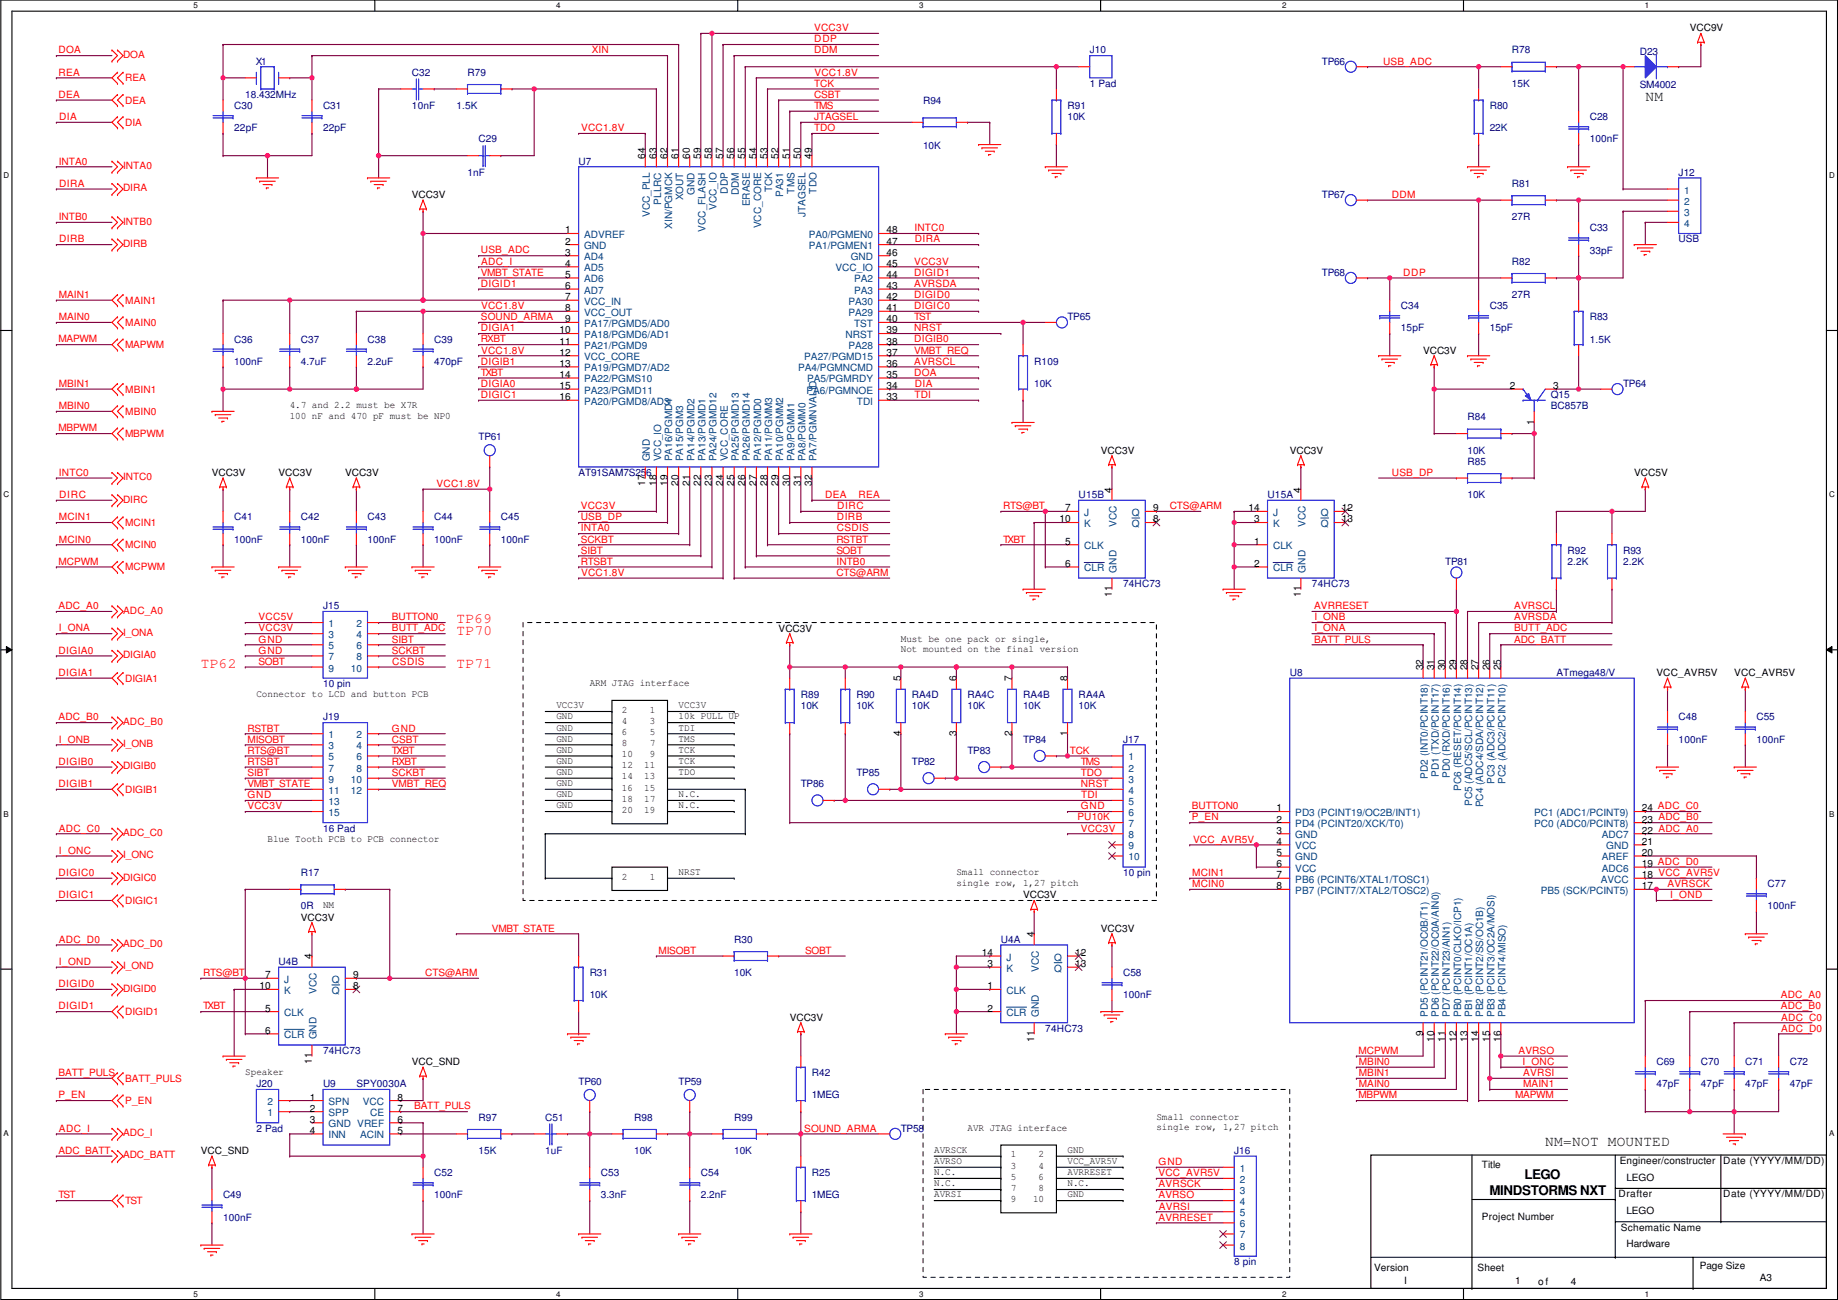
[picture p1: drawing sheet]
<svg xmlns="http://www.w3.org/2000/svg" width="420mm" height="297mm" viewBox="0 0 420 297" stroke-linecap="round" stroke-linejoin="round" font-family="sans-serif">
<defs><g id="words">
<g font-size="3.3">
<text x="376.2" y="23.1">NM</text>
<text x="353.2" y="261.8">NM=NOT MOUNTED</text>
</g>
<g font-size="3.3" fill="#f00">
<text x="104.3" y="142.5">TP69</text>
<text x="104.3" y="145">TP70</text>
<text x="45.9" y="152.6">TP62</text>
<text x="104.3" y="152.6">TP71</text>
</g>
<g font-size="3">
<text x="348.5" y="269.5">LEGO</text>
<text x="340.5" y="273">MINDSTORMS NXT</text>
</g>
<g font-size="2.3" fill="#f00">
<text x="186.1" y="9.7">DDP</text>
<text x="186.1" y="7.1">VCC3V</text>
<text x="13.4" y="12.2">DOA</text>
<text x="13.4" y="17.3">REA</text>
<text x="28.1" y="13.2">DOA</text>
<text x="135.3" y="12.2">XIN</text>
<text x="186.1" y="12.2">DDM</text>
<text x="186.2" y="17.3">VCC1.8V</text>
<text x="316.2" y="14.7">USB_ADC</text>
<text x="13.4" y="22.4">DEA</text>
<text x="28.6" y="18.6">REA</text>
<text x="28.6" y="23.7">DEA</text>
<text x="186.1" y="19.8">TCK</text>
<text x="186.1" y="22.4">CSBT</text>
<text x="13.5" y="27.4">DIA</text>
<text x="28.6" y="28.7">DIA</text>
<text x="132.8" y="30">VCC1.8V</text>
<text x="186.1" y="27.4">JTAGSEL</text>
<text x="186.1" y="24.9">TMS</text>
<text x="186.1" y="30">TDO</text>
<text x="13.4" y="37.6">INTA0</text>
<text x="28.1" y="38.6">INTA0</text>
<text x="13.5" y="42.7">DIRA</text>
<text x="28.1" y="43.7">DIRA</text>
<text x="318.2" y="45.2">DDM</text>
<text x="13.4" y="50.3">INTB0</text>
<text x="28.1" y="51.3">INTB0</text>
<text x="209" y="52.8">INTC0</text>
<text x="13.5" y="55.4">DIRB</text>
<text x="28.1" y="56.4">DIRB</text>
<text x="109.9" y="57.9">USB_ADC</text>
<text x="209.1" y="55.4">DIRA</text>
<text x="109.9" y="63">VMBT_STATE</text>
<text x="109.9" y="65.5">DIGID1</text>
<text x="110" y="60.5">ADC_I</text>
<text x="209" y="65.5">AVRSDA</text>
<text x="209" y="63">DIGID1</text>
<text x="209" y="60.5">VCC3V</text>
<text x="320.7" y="63">DDP</text>
<text x="13.4" y="68.1">MAIN1</text>
<text x="28.6" y="69.4">MAIN1</text>
<text x="110" y="70.6">VCC1.8V</text>
<text x="209" y="68.1">DIGID0</text>
<text x="209" y="70.6">DIGIC0</text>
<text x="13.4" y="73.2">MAIN0</text>
<text x="28.6" y="74.5">MAIN0</text>
<text x="109.9" y="75.7">DIGIA1</text>
<text x="109.9" y="73.2">SOUND_ARMA</text>
<text x="209" y="73.2">TST</text>
<text x="209" y="75.7">NRST</text>
<text x="13.4" y="78.2">MAPWM</text>
<text x="28.6" y="79.5">MAPWM</text>
<text x="109.9" y="78.2">RXBT</text>
<text x="109.9" y="83.3">DIGIB1</text>
<text x="110" y="80.8">VCC1.8V</text>
<text x="209" y="78.2">DIGIB0</text>
<text x="209" y="80.8">VMBT_REQ</text>
<text x="209" y="83.3">AVRSCL</text>
<text x="13.4" y="88.4">MBIN1</text>
<text x="28.6" y="89.7">MBIN1</text>
<text x="109.9" y="88.4">DIGIA0</text>
<text x="109.9" y="85.9">TXBT</text>
<text x="209" y="85.9">DOA</text>
<text x="209.1" y="88.4">DIA</text>
<text x="13.4" y="93.5">MBIN0</text>
<text x="28.6" y="94.8">MBIN0</text>
<text x="109.9" y="90.9">DIGIC1</text>
<text x="209" y="90.9">TDI</text>
<text x="13.4" y="98.6">MBPWM</text>
<text x="28.6" y="99.9">MBPWM</text>
<text x="13.5" y="108.7">INTC0</text>
<text x="13.6" y="113.8">DIRC</text>
<text x="28.1" y="109.8">INTC0</text>
<text x="99.8" y="111.3">VCC1.8V</text>
<text x="188.7" y="113.8">DEA</text>
<text x="196.3" y="113.8">REA</text>
<text x="318.2" y="108.7">USB_DP</text>
<text x="13.5" y="118.9">MCIN1</text>
<text x="28.1" y="114.8">DIRC</text>
<text x="132.8" y="118.9">USB_DP</text>
<text x="132.8" y="116.3">VCC3V</text>
<text x="191.3" y="118.9">DIRB</text>
<text x="191.4" y="116.3">DIRC</text>
<text x="229.3" y="116.3">RTS@BT</text>
<text x="267.4" y="116.3">CTS@ARM</text>
<text x="13.5" y="124">MCIN0</text>
<text x="28.6" y="120.2">MCIN1</text>
<text x="28.6" y="125.3">MCIN0</text>
<text x="132.8" y="124">SCKBT</text>
<text x="132.8" y="121.4">INTA0</text>
<text x="191.2" y="124">RSTBT</text>
<text x="191.3" y="121.4">CSDIS</text>
<text x="229.3" y="124">TXBT</text>
<text x="13.4" y="129">MCPWM</text>
<text x="28.6" y="130.3">MCPWM</text>
<text x="132.8" y="126.5">SIBT</text>
<text x="132.8" y="129">RTSBT</text>
<text x="132.8" y="131.6">VCC1.8V</text>
<text x="191.2" y="131.6">CTS@ARM</text>
<text x="191.2" y="126.5">SOBT</text>
<text x="191.2" y="129">INTB0</text>
<text x="13.4" y="139.2">ADC_A0</text>
<text x="28.1" y="140.2">ADC_A0</text>
<text x="59.1" y="141.7">VCC5V</text>
<text x="89.6" y="141.7">BUTTON0</text>
<text x="300.4" y="139.2">AVRRESET</text>
<text x="300.5" y="141.7">I_ONB</text>
<text x="346.1" y="139.2">AVRSCL</text>
<text x="346.1" y="141.7">AVRSDA</text>
<text x="13.4" y="149.4">DIGIA0</text>
<text x="13.5" y="144.3">I_ONA</text>
<text x="28.1" y="145.3">I_ONA</text>
<text x="59.1" y="146.8">GND</text>
<text x="59.1" y="144.3">VCC3V</text>
<text x="59.1" y="149.4">GND</text>
<text x="89.6" y="146.8">SIBT</text>
<text x="89.6" y="149.4">SCKBT</text>
<text x="89.6" y="144.3">BUTT_ADC</text>
<text x="300.4" y="146.8">BATT_PULS</text>
<text x="300.5" y="144.3">I_ONA</text>
<text x="346.1" y="146.8">ADC_BATT</text>
<text x="346.1" y="144.3">BUTT_ADC</text>
<text x="13.4" y="154.4">DIGIA1</text>
<text x="28.1" y="150.4">DIGIA0</text>
<text x="28.6" y="155.7">DIGIA1</text>
<text x="59.1" y="151.9">SOBT</text>
<text x="89.7" y="151.9">CSDIS</text>
<text x="13.4" y="164.6">ADC_B0</text>
<text x="28.1" y="165.6">ADC_B0</text>
<text x="56.6" y="167.1">RSTBT</text>
<text x="89.6" y="167.1">GND</text>
<text x="13.5" y="169.7">I_ONB</text>
<text x="28.1" y="170.7">I_ONB</text>
<text x="56.6" y="169.7">MISOBT</text>
<text x="56.6" y="172.2">RTS@BT</text>
<text x="89.6" y="169.7">CSBT</text>
<text x="89.6" y="172.2">TXBT</text>
<text x="244.5" y="172.2">TCK</text>
<text x="13.4" y="179.8">DIGIB1</text>
<text x="13.4" y="174.8">DIGIB0</text>
<text x="28.1" y="175.8">DIGIB0</text>
<text x="56.6" y="177.3">SIBT</text>
<text x="56.6" y="174.8">RTSBT</text>
<text x="56.6" y="179.8">VMBT_STATE</text>
<text x="89.6" y="177.3">SCKBT</text>
<text x="89.6" y="174.8">RXBT</text>
<text x="89.6" y="179.8">VMBT_REQ</text>
<text x="247.1" y="179.8">NRST</text>
<text x="247.1" y="174.8">TMS</text>
<text x="247.1" y="177.3">TDO</text>
<text x="28.6" y="181.1">DIGIB1</text>
<text x="56.6" y="184.9">VCC3V</text>
<text x="56.6" y="182.4">GND</text>
<text x="247.1" y="184.9">GND</text>
<text x="247.1" y="182.4">TDI</text>
<text x="272.5" y="184.9">BUTTON0</text>
<text x="13.5" y="190">ADC_C0</text>
<text x="28.1" y="191">ADC_C0</text>
<text x="246.3" y="187.5">PU10K</text>
<text x="247.1" y="190">VCC3V</text>
<text x="272.5" y="187.5">P_EN</text>
<text x="13.5" y="195.1">I_ONC</text>
<text x="28.1" y="196.1">I_ONC</text>
<text x="272.7" y="192.5">VCC_AVR5V</text>
<text x="13.4" y="200.2">DIGIC0</text>
<text x="28.1" y="201.2">DIGIC0</text>
<text x="272.5" y="200.2">MCIN1</text>
<text x="272.5" y="202.7">MCIN0</text>
<text x="381.2" y="202.7">AVRSCK</text>
<text x="13.4" y="205.2">DIGIC1</text>
<text x="28.6" y="206.5">DIGIC1</text>
<text x="381.8" y="205.2">I_OND</text>
<text x="13.5" y="215.4">ADC_D0</text>
<text x="112.5" y="212.9">VMBT_STATE</text>
<text x="13.5" y="220.5">I_OND</text>
<text x="28.1" y="216.4">ADC_D0</text>
<text x="28.1" y="221.5">I_OND</text>
<text x="150.6" y="217.9">MISOBT</text>
<text x="184.1" y="217.9">SOBT</text>
<text x="13.4" y="225.6">DIGID0</text>
<text x="28.1" y="226.6">DIGID0</text>
<text x="46.4" y="223">RTS@BT</text>
<text x="97.2" y="223">CTS@ARM</text>
<text x="13.4" y="230.6">DIGID1</text>
<text x="28.6" y="231.9">DIGID1</text>
<text x="46.4" y="230.6">TXBT</text>
<text x="407.1" y="228.1">ADC_A0</text>
<text x="407.1" y="230.6">ADC_B0</text>
<text x="407.2" y="233.2">ADC_C0</text>
<text x="407.2" y="235.7">ADC_D0</text>
<text x="13.4" y="245.9">BATT_PULS</text>
<text x="310.6" y="240.8">MCPWM</text>
<text x="310.6" y="243.3">MBIN0</text>
<text x="310.6" y="245.9">MBIN1</text>
<text x="347.2" y="240.8">AVRSO</text>
<text x="348" y="243.3">I_ONC</text>
<text x="348.2" y="245.9">AVRSI</text>
<text x="13.4" y="251">P_EN</text>
<text x="28.6" y="247.2">BATT_PULS</text>
<text x="310.6" y="251">MBPWM</text>
<text x="310.6" y="248.4">MAIN0</text>
<text x="346.4" y="251">MAPWM</text>
<text x="348.2" y="248.4">MAIN1</text>
<text x="28.6" y="252.3">P_EN</text>
<text x="94.7" y="253.5">BATT_PULS</text>
<text x="13.4" y="263.7">ADC_BATT</text>
<text x="13.5" y="258.6">ADC_I</text>
<text x="28.1" y="259.6">ADC_I</text>
<text x="183.8" y="258.6">SOUND_ARMA</text>
<text x="28.1" y="264.7">ADC_BATT</text>
<text x="264.9" y="266.2">GND</text>
<text x="264.9" y="268.7">VCC_AVR5V</text>
<text x="13.4" y="273.8">TST</text>
<text x="28.6" y="275.1">TST</text>
<text x="264.9" y="273.8">AVRSO</text>
<text x="264.9" y="271.3">AVRSCK</text>
<text x="264.9" y="278.9">AVRRESET</text>
<text x="264.9" y="276.4">AVRSI</text>
</g>
<g font-size="2.3">
<text x="386.3" y="7.1">VCC9V</text>
<text x="147.5" y="36.3" transform="rotate(-90 147.5 36.3)">64</text>
<text x="150" y="36.3" transform="rotate(-90 150 36.3)">63</text>
<text x="152.6" y="36.3" transform="rotate(-90 152.6 36.3)">62</text>
<text x="155.1" y="36.3" transform="rotate(-90 155.1 36.3)">61</text>
<text x="157.7" y="36.3" transform="rotate(-90 157.7 36.3)">60</text>
<text x="160.2" y="36.3" transform="rotate(-90 160.2 36.3)">59</text>
<text x="162.7" y="36.3" transform="rotate(-90 162.7 36.3)">58</text>
<text x="165.3" y="36.3" transform="rotate(-90 165.3 36.3)">57</text>
<text x="167.8" y="36.3" transform="rotate(-90 167.8 36.3)">56</text>
<text x="170.4" y="36.3" transform="rotate(-90 170.4 36.3)">55</text>
<text x="172.9" y="36.3" transform="rotate(-90 172.9 36.3)">54</text>
<text x="175.4" y="36.3" transform="rotate(-90 175.4 36.3)">53</text>
<text x="178" y="36.3" transform="rotate(-90 178 36.3)">52</text>
<text x="180.5" y="36.3" transform="rotate(-90 180.5 36.3)">51</text>
<text x="183.1" y="36.3" transform="rotate(-90 183.1 36.3)">50</text>
<text x="185.6" y="36.3" transform="rotate(-90 185.6 36.3)">49</text>
<text x="94.2" y="45.2">VCC3V</text>
<text x="129.2" y="53.3">1</text>
<text x="202.6" y="53.3">48</text>
<text x="129.2" y="55.9">2</text>
<text x="129.2" y="58.4">3</text>
<text x="202.6" y="55.9">47</text>
<text x="202.6" y="58.4">46</text>
<text x="129.2" y="61">4</text>
<text x="129.2" y="63.5">5</text>
<text x="202.6" y="61">45</text>
<text x="202.6" y="63.5">44</text>
<text x="129.2" y="66">6</text>
<text x="129.2" y="68.6">7</text>
<text x="129.2" y="71.1">8</text>
<text x="202.6" y="66">43</text>
<text x="202.6" y="68.6">42</text>
<text x="202.6" y="71.1">41</text>
<text x="127.9" y="76.2">10</text>
<text x="129.2" y="73.7">9</text>
<text x="202.6" y="73.7">40</text>
<text x="202.6" y="76.2">39</text>
<text x="127.9" y="78.7">11</text>
<text x="127.9" y="81.3">12</text>
<text x="127.9" y="83.8">13</text>
<text x="202.6" y="78.7">38</text>
<text x="202.6" y="81.3">37</text>
<text x="202.6" y="83.8">36</text>
<text x="325.3" y="80.8">VCC3V</text>
<text x="127.9" y="86.4">14</text>
<text x="127.9" y="88.9">15</text>
<text x="202.6" y="86.4">35</text>
<text x="202.6" y="88.9">34</text>
<text x="345.1" y="88.9">2</text>
<text x="355" y="88.9">3</text>
<text x="66.2" y="93.3">4.7 and 2.2 must be X7R</text>
<text x="66.2" y="95.8">100 nF and 470 pF must be NP0</text>
<text x="127.9" y="91.4">16</text>
<text x="202.6" y="91.4">33</text>
<text x="350.7" y="97" transform="rotate(-90 350.7 97)">1</text>
<text x="251.6" y="103.7">VCC3V</text>
<text x="294.8" y="103.7">VCC3V</text>
<text x="48.4" y="108.7">VCC3V</text>
<text x="63.7" y="108.7">VCC3V</text>
<text x="78.9" y="108.7">VCC3V</text>
<text x="147.5" y="111" transform="rotate(-90 147.5 111)">17</text>
<text x="150" y="111" transform="rotate(-90 150 111)">18</text>
<text x="152.6" y="111" transform="rotate(-90 152.6 111)">19</text>
<text x="155.1" y="111" transform="rotate(-90 155.1 111)">20</text>
<text x="157.7" y="111" transform="rotate(-90 157.7 111)">21</text>
<text x="160.2" y="111" transform="rotate(-90 160.2 111)">22</text>
<text x="162.7" y="111" transform="rotate(-90 162.7 111)">23</text>
<text x="165.3" y="111" transform="rotate(-90 165.3 111)">24</text>
<text x="167.8" y="111" transform="rotate(-90 167.8 111)">25</text>
<text x="170.4" y="111" transform="rotate(-90 170.4 111)">26</text>
<text x="172.9" y="111" transform="rotate(-90 172.9 111)">27</text>
<text x="175.4" y="111" transform="rotate(-90 175.4 111)">28</text>
<text x="178" y="111" transform="rotate(-90 178 111)">29</text>
<text x="180.5" y="111" transform="rotate(-90 180.5 111)">30</text>
<text x="183.1" y="111" transform="rotate(-90 183.1 111)">31</text>
<text x="185.6" y="111" transform="rotate(-90 185.6 111)">32</text>
<text x="254.2" y="112.5" transform="rotate(-90 254.2 112.5)">4</text>
<text x="297.4" y="112.5" transform="rotate(-90 297.4 112.5)">4</text>
<text x="373.6" y="108.7">VCC5V</text>
<text x="242.2" y="119.4">10</text>
<text x="243.5" y="116.8">7</text>
<text x="263.6" y="116.8">9</text>
<text x="263.6" y="119.4">8</text>
<text x="285.4" y="116.8">14</text>
<text x="286.7" y="119.4">3</text>
<text x="306.8" y="116.8">12</text>
<text x="306.8" y="119.4">13</text>
<text x="243.5" y="124.5">5</text>
<text x="286.7" y="124.5">1</text>
<text x="243.5" y="129.5">6</text>
<text x="286.7" y="129.5">2</text>
<text x="254.2" y="136.4" transform="rotate(-90 254.2 136.4)">11</text>
<text x="297.4" y="136.4" transform="rotate(-90 297.4 136.4)">11</text>
<text x="178" y="144.3">VCC3V</text>
<text x="205.9" y="146.6">Must be one pack or single,</text>
<text x="205.9" y="149.1">Not mounted on the final version</text>
<text x="205.9" y="155.7" transform="rotate(-90 205.9 155.7)">5</text>
<text x="218.6" y="155.7" transform="rotate(-90 218.6 155.7)">6</text>
<text x="231.3" y="155.7" transform="rotate(-90 231.3 155.7)">7</text>
<text x="244" y="155.7" transform="rotate(-90 244 155.7)">8</text>
<text x="325.3" y="153.2" transform="rotate(-90 325.3 153.2)">32</text>
<text x="327.8" y="153.2" transform="rotate(-90 327.8 153.2)">31</text>
<text x="330.4" y="153.2" transform="rotate(-90 330.4 153.2)">30</text>
<text x="332.9" y="153.2" transform="rotate(-90 332.9 153.2)">29</text>
<text x="335.5" y="153.2" transform="rotate(-90 335.5 153.2)">28</text>
<text x="338" y="153.2" transform="rotate(-90 338 153.2)">27</text>
<text x="340.5" y="153.2" transform="rotate(-90 340.5 153.2)">26</text>
<text x="343.1" y="153.2" transform="rotate(-90 343.1 153.2)">25</text>
<text x="378.6" y="154.5">VCC_AVR5V</text>
<text x="396.4" y="154.5">VCC_AVR5V</text>
<text x="58.6" y="159.3">Connector to LCD and button PCB</text>
<text x="127.2" y="161.9">VCC3V</text>
<text x="134.8" y="156.8">ARM JTAG interface</text>
<text x="155.1" y="161.9">VCC3V</text>
<text x="127.2" y="166.9">GND</text>
<text x="127.2" y="164.4">GND</text>
<text x="142.2" y="162.9">2</text>
<text x="142.2" y="165.4">4</text>
<text x="142.2" y="167.9">6</text>
<text x="148.5" y="162.9">1</text>
<text x="148.5" y="165.4">3</text>
<text x="148.5" y="167.9">5</text>
<text x="155.1" y="166.9">TDI</text>
<text x="155.1" y="164.4">10k PULL UP</text>
<text x="127.2" y="172">GND</text>
<text x="127.2" y="169.5">GND</text>
<text x="142.2" y="170.5">8</text>
<text x="142.2" y="173">10</text>
<text x="148.5" y="170.5">7</text>
<text x="148.5" y="173">9</text>
<text x="155.1" y="169.5">TMS</text>
<text x="155.1" y="172">TCK</text>
<text x="205.9" y="168.2" transform="rotate(-90 205.9 168.2)">4</text>
<text x="218.6" y="168.2" transform="rotate(-90 218.6 168.2)">3</text>
<text x="231.3" y="168.2" transform="rotate(-90 231.3 168.2)">2</text>
<text x="244" y="168.2" transform="rotate(-90 244 168.2)">1</text>
<text x="127.2" y="179.6">GND</text>
<text x="127.2" y="177.1">GND</text>
<text x="127.2" y="174.6">GND</text>
<text x="142.2" y="175.6">12</text>
<text x="142.2" y="178.1">14</text>
<text x="147.3" y="175.6">11</text>
<text x="147.3" y="178.1">13</text>
<text x="155.1" y="174.6">TCK</text>
<text x="155.1" y="177.1">TDO</text>
<text x="127.2" y="182.2">GND</text>
<text x="127.2" y="184.7">GND</text>
<text x="142.2" y="180.6">16</text>
<text x="142.2" y="183.2">18</text>
<text x="142.2" y="185.7">20</text>
<text x="147.3" y="180.6">15</text>
<text x="147.3" y="183.2">17</text>
<text x="147.3" y="185.7">19</text>
<text x="155.1" y="182.2">N.C.</text>
<text x="155.1" y="184.7">N.C.</text>
<text x="291.8" y="185.4">1</text>
<text x="375.3" y="185.4">24 ADC_C0</text>
<text x="291.8" y="188">2</text>
<text x="291.8" y="190.5">3</text>
<text x="375.3" y="188">23 ADC_B0</text>
<text x="375.3" y="190.5">22 ADC_A0</text>
<text x="61.1" y="192.3">Blue Tooth PCB to PCB connector</text>
<text x="291.8" y="193">4</text>
<text x="291.8" y="195.6">5</text>
<text x="375.3" y="193">21</text>
<text x="375.3" y="195.6">20</text>
<text x="142.2" y="201">2</text>
<text x="148.5" y="201">1</text>
<text x="155.1" y="200">NRST</text>
<text x="218.6" y="200">Small connector</text>
<text x="218.6" y="202.4">single row, 1,27 pitch</text>
<text x="291.8" y="198.1">6</text>
<text x="291.8" y="200.7">7</text>
<text x="291.8" y="203.2">8</text>
<text x="375.3" y="198.1">19 ADC_D0</text>
<text x="375.3" y="200.7">18 VCC_AVR5V</text>
<text x="375.3" y="203.2">17</text>
<text x="73.8" y="207.6">NM</text>
<text x="233.9" y="205.3">VCC3V</text>
<text x="68.8" y="210.3">VCC3V</text>
<text x="236.4" y="214.1" transform="rotate(-90 236.4 214.1)">4</text>
<text x="251.6" y="212.9">VCC3V</text>
<text x="71.3" y="219.2" transform="rotate(-90 71.3 219.2)">4</text>
<text x="224.4" y="218.4">14</text>
<text x="225.7" y="221">3</text>
<text x="245.8" y="218.4">12</text>
<text x="245.8" y="221">13</text>
<text x="59.4" y="226.1">10</text>
<text x="60.6" y="223.5">7</text>
<text x="80.7" y="223.5">9</text>
<text x="80.7" y="226.1">8</text>
<text x="225.7" y="226.1">1</text>
<text x="60.6" y="231.1">5</text>
<text x="180.5" y="233.2">VCC3V</text>
<text x="225.7" y="231.1">2</text>
<text x="60.6" y="236.2">6</text>
<text x="236.4" y="238" transform="rotate(-90 236.4 238)">11</text>
<text x="325.3" y="236.7" transform="rotate(-90 325.3 236.7)">9</text>
<text x="327.8" y="238" transform="rotate(-90 327.8 238)">10</text>
<text x="330.4" y="238" transform="rotate(-90 330.4 238)">11</text>
<text x="332.9" y="238" transform="rotate(-90 332.9 238)">12</text>
<text x="335.5" y="238" transform="rotate(-90 335.5 238)">13</text>
<text x="338" y="238" transform="rotate(-90 338 238)">14</text>
<text x="340.5" y="238" transform="rotate(-90 340.5 238)">15</text>
<text x="343.1" y="238" transform="rotate(-90 343.1 238)">16</text>
<text x="56.1" y="245.7">Speaker</text>
<text x="71.3" y="243.1" transform="rotate(-90 71.3 243.1)">11</text>
<text x="94.2" y="243.4">VCC_SND</text>
<text x="70.8" y="251.5">1</text>
<text x="90.9" y="251.5">8</text>
<text x="70.8" y="254">2</text>
<text x="70.8" y="256.5">3</text>
<text x="90.9" y="254">7</text>
<text x="90.9" y="256.5">6</text>
<text x="264.3" y="255.8">Small connector</text>
<text x="45.9" y="263.7">VCC_SND</text>
<text x="70.8" y="259.1">4</text>
<text x="90.9" y="259.1">5</text>
<text x="213.5" y="263.5">AVRSCK</text>
<text x="221.2" y="258.4">AVR JTAG interface</text>
<text x="244" y="263.5">GND</text>
<text x="264.3" y="258.3">single row, 1,27 pitch</text>
<text x="213.5" y="266">AVRSO</text>
<text x="213.5" y="268.5">N.C.</text>
<text x="231.1" y="264.5">1</text>
<text x="231.1" y="267">3</text>
<text x="231.1" y="269.5">5</text>
<text x="237.4" y="264.5">2</text>
<text x="237.4" y="267">4</text>
<text x="237.4" y="269.5">6</text>
<text x="244" y="268.5">AVRRESET</text>
<text x="244" y="266">VCC_AVR5V</text>
<text x="338.8" y="267">Title</text>
<text x="370.3" y="266">Engineer/constructer</text>
<text x="371.8" y="269.8">LEGO</text>
<text x="393.9" y="266">Date (YYYY/MM/DD)</text>
<text x="213.5" y="273.6">AVRSI</text>
<text x="213.5" y="271.1">N.C.</text>
<text x="231.1" y="272.1">7</text>
<text x="231.1" y="274.6">9</text>
<text x="236.2" y="274.6">10</text>
<text x="237.4" y="272.1">8</text>
<text x="244" y="273.6">GND</text>
<text x="244" y="271.1">N.C.</text>
<text x="370" y="273.6">Drafter</text>
<text x="393.9" y="273.6">Date (YYYY/MM/DD)</text>
<text x="338.8" y="278.7">Project Number</text>
<text x="370.5" y="281.2">Schematic Name</text>
<text x="371.8" y="277.4">LEGO</text>
<text x="371.8" y="285">Hardware</text>
<text x="314.1" y="290.4">Version</text>
<text x="321" y="293.4">I</text>
<text x="337.8" y="290.4">Sheet</text>
<text x="346.4" y="293.4">1</text>
<text x="351.7" y="293.7">of</text>
<text x="359.1" y="293.7">4</text>
<text x="388.6" y="289.8">Page Size</text>
<text x="402.3" y="292.6">A3</text>
</g>
<g font-size="2.3" fill="#000080">
<text x="58.5" y="14.8">X1</text>
<text x="94.2" y="17.3">C32</text>
<text x="106.9" y="17.3">R79</text>
<text x="249.1" y="12.2">J10</text>
<text x="302.2" y="14.8">TP66</text>
<text x="345.6" y="12.2">R78</text>
<text x="374.8" y="12.5">D23</text>
<text x="56.1" y="22.4">18.432MHz</text>
<text x="211" y="23.7">R94</text>
<text x="249.1" y="19.8">1 Pad</text>
<text x="345.6" y="19.8">15K</text>
<text x="374.8" y="20.1">SM4002</text>
<text x="53.5" y="24.9">C30</text>
<text x="73.8" y="24.9">C31</text>
<text x="94.2" y="24.9">10nF</text>
<text x="104.3" y="24.9">1.5K</text>
<text x="244" y="24.9">R91</text>
<text x="244" y="27.5">10K</text>
<text x="340.5" y="24.9">R80</text>
<text x="363.4" y="27.5">C28</text>
<text x="53.5" y="30">22pF</text>
<text x="73.8" y="30">22pF</text>
<text x="109.4" y="32.5">C29</text>
<text x="211" y="34.1">10K</text>
<text x="340.5" y="30">22K</text>
<text x="363.4" y="32.5">100nF</text>
<text x="106.9" y="40.2">1nF</text>
<text x="132.3" y="37.6">U7</text>
<text x="383.7" y="40.2">J12</text>
<text x="302.2" y="45.2">TP67</text>
<text x="345.6" y="42.7">R81</text>
<text x="345.6" y="50.3">27R</text>
<text x="363.4" y="52.9">C33</text>
<text x="363.4" y="57.9">33pF</text>
<text x="383.7" y="55.4">USB</text>
<text x="302.2" y="63">TP68</text>
<text x="345.6" y="60.5">R82</text>
<text x="320.2" y="70.6">C34</text>
<text x="340.5" y="70.6">C35</text>
<text x="345.6" y="68.1">27R</text>
<text x="244" y="73.2">TP65</text>
<text x="320.2" y="75.7">15pF</text>
<text x="340.5" y="75.7">15pF</text>
<text x="363.4" y="73.2">R83</text>
<text x="53.5" y="78.3">C36</text>
<text x="53.5" y="83.3">100nF</text>
<text x="68.8" y="78.3">C37</text>
<text x="68.8" y="83.3">4.7uF</text>
<text x="84" y="78.3">C38</text>
<text x="84" y="83.3">2.2uF</text>
<text x="99.2" y="78.3">C39</text>
<text x="99.2" y="83.3">470pF</text>
<text x="236.4" y="83.3">R109</text>
<text x="363.4" y="78.3">1.5K</text>
<text x="236.4" y="88.4">10K</text>
<text x="371" y="88.4">TP64</text>
<text x="354.5" y="91">Q15</text>
<text x="354.5" y="93.5">BC857B</text>
<text x="109.4" y="100.6">TP61</text>
<text x="335.5" y="96">R84</text>
<text x="335.5" y="103.7">10K</text>
<text x="335.5" y="106.2">R85</text>
<text x="132.3" y="108.7">AT91SAM7S256</text>
<text x="246.6" y="113.8">U15B</text>
<text x="289.7" y="113.8">U15A</text>
<text x="335.5" y="113.8">10K</text>
<text x="53.5" y="118.9">C41</text>
<text x="68.8" y="118.9">C42</text>
<text x="84" y="118.9">C43</text>
<text x="99.2" y="118.9">C44</text>
<text x="114.5" y="118.9">C45</text>
<text x="53.5" y="124">100nF</text>
<text x="68.8" y="124">100nF</text>
<text x="84" y="124">100nF</text>
<text x="99.2" y="124">100nF</text>
<text x="114.5" y="124">100nF</text>
<text x="330.4" y="129.1">TP81</text>
<text x="358.3" y="126.5">R92</text>
<text x="358.3" y="129.1">2.2K</text>
<text x="371" y="126.5">R93</text>
<text x="371" y="129.1">2.2K</text>
<text x="256.7" y="134.1">74HC73</text>
<text x="299.9" y="134.1">74HC73</text>
<text x="73.8" y="139.2">J15</text>
<text x="294.8" y="154.5">U8</text>
<text x="355.8" y="154.5">ATmega48/V</text>
<text x="73.8" y="157">10 pin</text>
<text x="183.1" y="159.5">R89</text>
<text x="195.8" y="159.5">R90</text>
<text x="208.5" y="159.5">RA4D</text>
<text x="221.2" y="159.5">RA4C</text>
<text x="233.9" y="159.5">RA4B</text>
<text x="246.6" y="159.5">RA4A</text>
<text x="73.8" y="164.6">J19</text>
<text x="183.1" y="162.1">10K</text>
<text x="195.8" y="162.1">10K</text>
<text x="208.5" y="162.1">10K</text>
<text x="221.2" y="162.1">10K</text>
<text x="233.9" y="162.1">10K</text>
<text x="246.6" y="162.1">10K</text>
<text x="383.7" y="164.6">C48</text>
<text x="401.5" y="164.6">C55</text>
<text x="221.2" y="172.2">TP83</text>
<text x="233.9" y="169.7">TP84</text>
<text x="256.7" y="169.7">J17</text>
<text x="383.7" y="169.7">100nF</text>
<text x="401.5" y="169.7">100nF</text>
<text x="183.1" y="179.9">TP86</text>
<text x="195.8" y="177.3">TP85</text>
<text x="208.5" y="174.8">TP82</text>
<text x="73.8" y="190">16 Pad</text>
<text x="68.8" y="200.2">R17</text>
<text x="256.7" y="200.2">10 pin</text>
<text x="404" y="202.7">C77</text>
<text x="68.8" y="207.8">0R</text>
<text x="404" y="207.8">100nF</text>
<text x="167.8" y="215.4">R30</text>
<text x="228.8" y="215.4">U4A</text>
<text x="63.7" y="220.5">U4B</text>
<text x="134.8" y="223">R31</text>
<text x="167.8" y="223">10K</text>
<text x="256.7" y="223">C58</text>
<text x="134.8" y="228.1">10K</text>
<text x="256.7" y="228.1">100nF</text>
<text x="238.9" y="235.7">74HC73</text>
<text x="73.8" y="240.8">74HC73</text>
<text x="185.6" y="245.9">R42</text>
<text x="378.6" y="243.4">C69</text>
<text x="388.8" y="243.4">C70</text>
<text x="399" y="243.4">C71</text>
<text x="409.1" y="243.4">C72</text>
<text x="58.6" y="248.4">J20</text>
<text x="73.8" y="248.4">U9</text>
<text x="81.5" y="248.4">SPY0030A</text>
<text x="132.3" y="247.9">TP60</text>
<text x="155.1" y="247.9">TP59</text>
<text x="185.6" y="251">1MEG</text>
<text x="378.6" y="248.4">47pF</text>
<text x="388.8" y="248.4">47pF</text>
<text x="399" y="248.4">47pF</text>
<text x="409.1" y="248.4">47pF</text>
<text x="109.4" y="256.1">R97</text>
<text x="124.6" y="256.1">C51</text>
<text x="145" y="256.1">R98</text>
<text x="167.8" y="256.1">R99</text>
<text x="58.6" y="258.6">2 Pad</text>
<text x="109.4" y="263.7">15K</text>
<text x="124.6" y="263.7">1uF</text>
<text x="145" y="263.7">10K</text>
<text x="167.8" y="263.7">10K</text>
<text x="205.9" y="258.6">TP58</text>
<text x="282.1" y="263.7">J16</text>
<text x="99.2" y="268.8">C52</text>
<text x="137.3" y="268.8">C53</text>
<text x="160.2" y="268.8">C54</text>
<text x="185.6" y="268.8">R25</text>
<text x="51" y="273.8">C49</text>
<text x="99.2" y="273.8">100nF</text>
<text x="137.3" y="273.8">3.3nF</text>
<text x="160.2" y="273.8">2.2nF</text>
<text x="185.6" y="273.8">1MEG</text>
<text x="51" y="278.9">100nF</text>
<text x="282.1" y="289.1">8 pin</text>
</g>
<g font-size="2.3" fill="#004080">
<text x="151.1" y="46.8" transform="rotate(-90 151.1 46.8)">PLLRC</text>
<text x="156.2" y="45.8" transform="rotate(-90 156.2 45.8)">XOUT</text>
<text x="158.7" y="44.5" transform="rotate(-90 158.7 44.5)">GND</text>
<text x="163.8" y="47.9" transform="rotate(-90 163.8 47.9)">VCC_IO</text>
<text x="166.3" y="44.2" transform="rotate(-90 166.3 44.2)">DDP</text>
<text x="168.9" y="44.6" transform="rotate(-90 168.9 44.6)">DDM</text>
<text x="171.4" y="47.2" transform="rotate(-90 171.4 47.2)">ERASE</text>
<text x="176.5" y="44" transform="rotate(-90 176.5 44)">TCK</text>
<text x="179" y="45" transform="rotate(-90 179 45)">PA31</text>
<text x="181.6" y="44.2" transform="rotate(-90 181.6 44.2)">TMS</text>
<text x="186.7" y="44.2" transform="rotate(-90 186.7 44.2)">TDO</text>
<text x="385" y="44.2">1</text>
<text x="385" y="46.8">2</text>
<text x="148.6" y="49.6" transform="rotate(-90 148.6 49.6)">VCC_PLL</text>
<text x="153.6" y="52.3" transform="rotate(-90 153.6 52.3)">XIN/PGMCK</text>
<text x="161.3" y="52.9" transform="rotate(-90 161.3 52.9)">VCC_FLASH</text>
<text x="174" y="52.2" transform="rotate(-90 174 52.2)">VCC_CORE</text>
<text x="184.1" y="49.6" transform="rotate(-90 184.1 49.6)">JTAGSEL</text>
<text x="385" y="49.3">3</text>
<text x="385" y="51.8">4</text>
<text x="133.5" y="54.4">ADVREF</text>
<text x="133.5" y="56.9">GND</text>
<text x="133.5" y="59.5">AD4</text>
<text x="184.9" y="54.4">PA0/PGMEN0</text>
<text x="184.9" y="56.9">PA1/PGMEN1</text>
<text x="194.5" y="59.5">GND</text>
<text x="133.5" y="62">AD5</text>
<text x="133.5" y="64.5">AD6</text>
<text x="191" y="62">VCC_IO</text>
<text x="195.2" y="64.5">PA2</text>
<text x="133.5" y="67.1">AD7</text>
<text x="133.5" y="69.6">VCC_IN</text>
<text x="193.9" y="69.6">PA30</text>
<text x="195.2" y="67.1">PA3</text>
<text x="133.5" y="72.2">VCC_OUT</text>
<text x="133.5" y="74.7">PA17/PGMD5/AD0</text>
<text x="133.5" y="77.2">PA18/PGMD6/AD1</text>
<text x="193.3" y="77.2">NRST</text>
<text x="193.9" y="72.2">PA29</text>
<text x="195.2" y="74.7">TST</text>
<text x="133.5" y="79.8">PA21/PGMD9</text>
<text x="133.5" y="82.3">VCC_CORE</text>
<text x="183.9" y="82.3">PA27/PGMD15</text>
<text x="193.9" y="79.8">PA28</text>
<text x="133.5" y="84.9">PA19/PGMD7/AD2</text>
<text x="133.5" y="87.4">PA22/PGMS10</text>
<text x="133.5" y="89.9">PA23/PGMD11</text>
<text x="182.5" y="84.9">PA4/PGMNCMD</text>
<text x="184.4" y="89.9">PA6/PGMNOE</text>
<text x="184.5" y="87.4">PA5/PGMRDY</text>
<text x="133.5" y="92.5">PA20/PGMD8/AD3</text>
<text x="195.9" y="92.5">TDI</text>
<text x="148.6" y="105.4" transform="rotate(-90 148.6 105.4)">GND</text>
<text x="151.1" y="105.4" transform="rotate(-90 151.1 105.4)">VCC_IO</text>
<text x="153.6" y="105.4" transform="rotate(-90 153.6 105.4)">PA16/PGMD4</text>
<text x="156.2" y="105.4" transform="rotate(-90 156.2 105.4)">PA15/PGM3</text>
<text x="158.7" y="105.4" transform="rotate(-90 158.7 105.4)">PA14/PGMD2</text>
<text x="161.3" y="105.4" transform="rotate(-90 161.3 105.4)">PA13/PGMD1</text>
<text x="163.8" y="105.4" transform="rotate(-90 163.8 105.4)">PA24/PGMD12</text>
<text x="166.3" y="105.4" transform="rotate(-90 166.3 105.4)">VCC_CORE</text>
<text x="168.9" y="105.4" transform="rotate(-90 168.9 105.4)">PA25/PGMD13</text>
<text x="171.4" y="105.4" transform="rotate(-90 171.4 105.4)">PA26/PGMD14</text>
<text x="174" y="105.4" transform="rotate(-90 174 105.4)">PA12/PGMD0</text>
<text x="176.5" y="105.4" transform="rotate(-90 176.5 105.4)">PA11/PGMM3</text>
<text x="179" y="105.4" transform="rotate(-90 179 105.4)">PA10/PGMM2</text>
<text x="181.6" y="105.4" transform="rotate(-90 181.6 105.4)">PA9/PGMM1</text>
<text x="184.1" y="105.4" transform="rotate(-90 184.1 105.4)">PA8/PGMM0</text>
<text x="186.7" y="105.4" transform="rotate(-90 186.7 105.4)">PA7/PGMNVALID</text>
<text x="247.8" y="117.9">J</text>
<text x="258.8" y="117.9">Q</text>
<text x="291" y="117.9">J</text>
<text x="301.9" y="117.9">Q</text>
<text x="247.8" y="125.5">CLK</text>
<text x="247.8" y="120.4">K</text>
<text x="255.2" y="120.4" transform="rotate(-90 255.2 120.4)">VCC</text>
<text x="258.8" y="120.4">Q</text>
<text x="291" y="125.5">CLK</text>
<text x="291" y="120.4">K</text>
<text x="298.4" y="120.4" transform="rotate(-90 298.4 120.4)">VCC</text>
<text x="301.9" y="120.4">Q</text>
<text x="247.8" y="130.6">CLR</text>
<text x="255.2" y="130.8" transform="rotate(-90 255.2 130.8)">GND</text>
<text x="291" y="130.6">CLR</text>
<text x="298.4" y="130.8" transform="rotate(-90 298.4 130.8)">GND</text>
<text x="75.1" y="143.3">1</text>
<text x="81.5" y="143.3">2</text>
<text x="75.1" y="145.8">3</text>
<text x="75.1" y="148.4">5</text>
<text x="81.5" y="145.8">4</text>
<text x="81.5" y="148.4">6</text>
<text x="75.1" y="150.9">7</text>
<text x="75.1" y="153.4">9</text>
<text x="80.2" y="153.4">10</text>
<text x="81.5" y="150.9">8</text>
<text x="75.1" y="168.7">1</text>
<text x="75.1" y="171.2">3</text>
<text x="75.1" y="173.8">5</text>
<text x="81.5" y="168.7">2</text>
<text x="81.5" y="171.2">4</text>
<text x="81.5" y="173.8">6</text>
<text x="258" y="173.8">1</text>
<text x="75.1" y="176.3">7</text>
<text x="75.1" y="178.8">9</text>
<text x="80.2" y="178.8">10</text>
<text x="81.5" y="176.3">8</text>
<text x="258" y="176.3">2</text>
<text x="258" y="178.8">3</text>
<text x="326.4" y="177.9" transform="rotate(-90 326.4 177.9)">PD2 (INT0/PCINT18)</text>
<text x="328.9" y="177.6" transform="rotate(-90 328.9 177.6)">PD1 (TXD/PCINT17)</text>
<text x="331.4" y="177.8" transform="rotate(-90 331.4 177.8)">PD0 (RXD/PCINT16)</text>
<text x="341.6" y="179.1" transform="rotate(-90 341.6 179.1)">PC3 (ADC3/PCINT11)</text>
<text x="344.1" y="179.1" transform="rotate(-90 344.1 179.1)">PC2 (ADC2/PCINT10)</text>
<text x="75.1" y="181.4">11</text>
<text x="75.1" y="183.9">13</text>
<text x="80.2" y="181.4">12</text>
<text x="258" y="181.4">4</text>
<text x="258" y="183.9">5</text>
<text x="334" y="180.6" transform="rotate(-90 334 180.6)">PC6 (RESET/PCINT14)</text>
<text x="336.5" y="184.2" transform="rotate(-90 336.5 184.2)">PC5 (ADC5/SCL/PCINT13)</text>
<text x="339.1" y="184.5" transform="rotate(-90 339.1 184.5)">PC4 (ADC4/SDA/PCINT12)</text>
<text x="75.1" y="186.5">15</text>
<text x="258" y="186.5">6</text>
<text x="258" y="189">7</text>
<text x="258" y="191.5">8</text>
<text x="296.1" y="186.5">PD3 (PCINT19/OC2B/INT1)</text>
<text x="296.1" y="189">PD4 (PCINT20/XCK/T0)</text>
<text x="296.1" y="191.5">GND</text>
<text x="350.7" y="186.5">PC1 (ADC1/PCINT9)</text>
<text x="350.7" y="189">PC0 (ADC0/PCINT8)</text>
<text x="366.2" y="191.5">ADC7</text>
<text x="258" y="194.1">9</text>
<text x="258" y="196.6">10</text>
<text x="296.1" y="194.1">VCC</text>
<text x="296.1" y="196.6">GND</text>
<text x="366.2" y="196.6">AREF</text>
<text x="367.2" y="194.1">GND</text>
<text x="296.1" y="199.2">VCC</text>
<text x="296.1" y="201.7">PB6 (PCINT6/XTAL1/TOSC1)</text>
<text x="365.9" y="201.7">AVCC</text>
<text x="366.2" y="199.2">ADC6</text>
<text x="296.1" y="204.2">PB7 (PCINT7/XTAL2/TOSC2)</text>
<text x="352.2" y="204.2">PB5 (SCK/PCINT5)</text>
<text x="230.1" y="219.5">J</text>
<text x="241" y="219.5">Q</text>
<text x="65" y="224.6">J</text>
<text x="65" y="227.1">K</text>
<text x="72.4" y="227.1" transform="rotate(-90 72.4 227.1)">VCC</text>
<text x="75.9" y="224.6">Q</text>
<text x="75.9" y="227.1">Q</text>
<text x="230.1" y="227.1">CLK</text>
<text x="230.1" y="222">K</text>
<text x="237.5" y="222" transform="rotate(-90 237.5 222)">VCC</text>
<text x="241" y="222">Q</text>
<text x="65" y="232.2">CLK</text>
<text x="230.1" y="232.2">CLR</text>
<text x="237.5" y="232.4" transform="rotate(-90 237.5 232.4)">GND</text>
<text x="326.4" y="232.4" transform="rotate(-90 326.4 232.4)">PD5 (PCINT21/OC0B/T1)</text>
<text x="328.9" y="232.4" transform="rotate(-90 328.9 232.4)">PD6 (PCINT22/OC0A/AIN0)</text>
<text x="331.4" y="232.4" transform="rotate(-90 331.4 232.4)">PD7 (PCINT23/AIN1)</text>
<text x="334" y="232.4" transform="rotate(-90 334 232.4)">PB0 (PCINT0/CLKO/ICP1)</text>
<text x="336.5" y="232.4" transform="rotate(-90 336.5 232.4)">PB1 (PCINT1/OC1A)</text>
<text x="339.1" y="232.4" transform="rotate(-90 339.1 232.4)">PB2 (PCINT2/SS/OC1B)</text>
<text x="341.6" y="232.4" transform="rotate(-90 341.6 232.4)">PB3 (PCINT3/OC2A/MOSI)</text>
<text x="344.1" y="232.4" transform="rotate(-90 344.1 232.4)">PB4 (PCINT4/MISO)</text>
<text x="65" y="237.3">CLR</text>
<text x="72.4" y="237.5" transform="rotate(-90 72.4 237.5)">GND</text>
<text x="61.1" y="255">1</text>
<text x="61.1" y="252.5">2</text>
<text x="75.1" y="252.5">SPN</text>
<text x="75.1" y="255">SPP</text>
<text x="75.1" y="257.6">GND VREF</text>
<text x="83" y="252.5">VCC</text>
<text x="84.6" y="255">CE</text>
<text x="75.1" y="260.1">INN</text>
<text x="82.3" y="260.1">ACIN</text>
<text x="283.4" y="267.7">1</text>
<text x="283.4" y="270.3">2</text>
<text x="283.4" y="272.8">3</text>
<text x="283.4" y="275.4">4</text>
<text x="283.4" y="277.9">5</text>
<text x="283.4" y="280.4">6</text>
<text x="283.4" y="283">7</text>
<text x="283.4" y="285.5">8</text>
</g>
<g font-size="1.8">
<text x="44.2" y="1.9">5</text>
<text x="127.2" y="1.9">4</text>
<text x="210.1" y="1.9">3</text>
<text x="293.1" y="1.9">2</text>
<text x="376" y="1.9">1</text>
<text x=".8" y="40.7">D</text>
<text x="418.1" y="40.7">D</text>
<text x=".8" y="113.6">C</text>
<text x="418.1" y="113.6">C</text>
<text x=".8" y="186.6">B</text>
<text x="418.1" y="186.6">B</text>
<text x=".8" y="259.6">A</text>
<text x="418.1" y="259.6">A</text>
<text x="44.2" y="296.3">5</text>
<text x="127.2" y="296.3">4</text>
<text x="210.1" y="296.3">3</text>
<text x="293.1" y="296.3">2</text>
<text x="376" y="296.3">1</text>
</g>
</g></defs>
<path d="M.2 0h419.9v296.9h-419.9zM2.7 2.6h414.8v291.8h-414.8z" fill="none" stroke="#000" stroke-width=".25"/>
<g fill="#fff">
<path d="M44.2 .3h1v2h-1z"/>
<path d="M44.2 294.6h1v2.1h-1z"/>
</g>
<path d="M85.7 0v2.6M85.7 294.4v2.5" fill="none" stroke="#000" stroke-width=".25"/>
<g fill="#fff">
<path d="M127.2 .3h1v2h-1z"/>
<path d="M127.2 294.6h1v2.1h-1z"/>
</g>
<path d="M168.6 0v2.6M168.6 294.4v2.5" fill="none" stroke="#000" stroke-width=".25"/>
<g fill="#fff">
<path d="M210.1 .3h1v2h-1z"/>
<path d="M210.1 294.6h1v2.1h-1z"/>
</g>
<path d="M251.6 0v2.6M251.6 294.4v2.5" fill="none" stroke="#000" stroke-width=".25"/>
<g fill="#fff">
<path d="M293.1 .3h1v2h-1z"/>
<path d="M293.1 294.6h1v2.1h-1z"/>
</g>
<path d="M334.5 0v2.6M334.5 294.4v2.5" fill="none" stroke="#000" stroke-width=".25"/>
<g fill="#fff">
<path d="M376 .3h1v2h-1z"/>
<path d="M376 294.6h1v2.1h-1z"/>
<path d="M.8 39h1.3v2.1h-1.3z"/>
<path d="M418.1 39h1.4v2.1h-1.4z"/>
<path d="M.8 112h1.3v2h-1.3z"/>
<path d="M418.1 112h1.4v2h-1.4z"/>
</g>
<path d="M.2 75.5h2.5M417.5 75.5h2.6" fill="none" stroke="#000" stroke-width=".25"/>
<g fill="#fff">
<path d="M.8 185h1.2v2h-1.2z"/>
<path d="M418.1 185h1.3v2h-1.3z"/>
</g>
<path d="M.2 148.5h2.5M417.5 148.5h2.6" fill="none" stroke="#000" stroke-width=".25"/>
<path d="M1.5 147.7l1.2 .8-1.2 .7zM417.5 148.5l1.3-.8v1.5z" fill="#000"/>
<path d="M1.5 147.7l1.2 .8-1.2 .7zM417.5 148.5l1.3-.8v1.5z" fill="none" stroke="#000" stroke-width=".23"/>
<g fill="#fff">
<path d="M.8 257.9h1.2v2h-1.2z"/>
<path d="M418.1 257.9h1.3v2h-1.3z"/>
</g>
<g fill="none" stroke="#000" stroke-width=".25">
<path d="M124.6 162.6h15.3M124.6 165.1h15.3M124.6 167.7h15.3M124.6 170.2h15.3M124.6 175.3h15.3M124.6 172.7h15.3M124.6 177.8h15.3M139.9 160h12.7v28.2h-12.7zM139.9 162.6h.1M139.9 165.1h.1M139.9 167.7h.1M139.9 170.2h.1"/>
<path d="M139.9 175.3h.1M139.9 172.7h.1M139.9 177.8h.1M152.6 162.6h15.2M152.6 165.1h15.2M152.6 167.7h15.2M152.6 170.2h15.2M152.6 175.3h15.2M152.6 172.7h15.2M152.6 177.8h15.2M167.8 162.6h.1M167.8 167.7h.1"/>
<path d="M167.8 172.7h.1M167.8 177.8h.1M167.8 165.1h.1M167.8 170.2h.1M167.8 175.3h.1M124.6 190.5h.1M124.6 182.9h15.3M124.6 180.4h15.3M124.6 185.4h15.3M124.6 190.5v10.2M124.6 190.5h45.8M139.9 198.1h12.7v5.4h-12.7z"/>
<path d="M139.9 180.4h.1M139.9 182.9h.1M139.9 185.4h.1M152.6 182.9h15.2M152.6 180.4h17.8M152.6 185.4h15.2M167.8 182.9h.1M167.8 185.4h.1M170.4 180.4h.1M170.4 190.5h.1M170.4 180.4v10.1M124.6 200.7h.1"/>
<path d="M124.6 200.7h15.3M139.9 200.7h.1M152.6 200.7h15.2M167.8 200.7h.1M.2 221.4h2.5M417.5 221.4h2.6M213.5 264.2h15.3M213.5 266.7h15.3M213.5 269.3h15.3M213.5 271.8h15.3M213.5 274.3h15.3M228.8 261.6h12.7v15.5h-12.7z"/>
<path d="M228.8 264.2h.1M228.8 269.3h.1M228.8 274.3h.1M228.8 266.7h.1M228.8 271.8h.1M241.5 264.2h15.2M241.5 266.7h15.2M241.5 269.3h15.2M241.5 271.8h15.2M241.5 274.3h15.2M256.7 264.2h.1M256.7 266.7h.1"/>
<path d="M256.7 269.3h.1M256.7 271.8h.1M256.7 274.3h.1M313.4 263.9h104.1v30.5h-104.1zM336.5 263.9v30.5M336.5 274.1h32.8M369.3 274.1h.1M369.3 271.5h48.2M369.3 263.9v23.4M369.3 279.2h48.2M393.4 279.2h.1M393.4 263.9v15.3"/>
<path d="M417.5 271.5h.1M417.5 279.2h.1M313.4 287.3h104.1M336.5 294.4h.1M369.3 287.3h.1M387 294.4h.1M387 287.3v7.1M417.5 287.3h.1"/>
</g>
<g fill="none" stroke="#800040" stroke-width=".25">
<path d="M12.9 12.7h.1M12.9 17.8h.1M12.9 12.7h12.7M12.9 17.8h12.7M51 10.2h.1M51 17.8h.1M51 17.8h5.1M51 10.2h104.1M51 10.2v12.7M66.2 17.8h.1M66.2 17.8h5.1M71.3 12.7h.1"/>
<path d="M71.3 17.8h.1M71.3 12.7h81.3M71.3 12.7v10.2M152.6 12.7h.1M152.6 12.7v22.9M155.1 10.2h.1M155.1 10.2v25.4M160.2 7.6h.1M160.2 7.6v28M160.2 7.6h40.6M162.7 7.6h.1M162.7 7.6v28"/>
<path d="M165.3 10.2h.1M165.3 10.2v25.4M165.3 10.2h35.5M167.8 12.7h.1M167.8 12.7h33M167.8 12.7v22.9M170.4 15.3h.1M170.4 15.3v20.3M170.4 15.3h76.2M172.9 17.8h.1M172.9 17.8h27.9M172.9 17.8v17.8"/>
<path d="M241.5 15.3h.1M241.5 15.3v5M312.6 15.3h.1M312.6 15.3h30.5M338 15.3h.1M338 15.3v5M355.8 15.3h.1M355.8 15.3h15.2M360.9 15.3h.1M360.9 15.3v10.1M371 15.3h.1M371 15.3v27.9"/>
<path d="M383.7 15.3h.1M388.8 10.2h.1M388.8 10.2v5.1h-5.1M12.9 38.1h.1M12.9 22.9h.1M12.9 28h.1M12.9 38.1h12.7M12.9 22.9h12.7M12.9 28h12.7M51 35.6h.1M51 30.5h.1M51 30.5v5.1"/>
<path d="M61.1 35.6h.1M61.1 35.6v5.1M71.3 30.5h.1M71.3 30.5v5.1h-20.3M86.5 20.3h.1M86.5 35.6h.1M86.5 20.3h5.1M86.5 35.6h20.4M86.5 20.3v20.4M99.2 20.3h.1M99.2 20.3h5.1M114.5 35.6h.1"/>
<path d="M117 20.3h.1M117 20.3h33M122.1 20.3h.1M122.1 20.3v15.3h-7.6M132.3 30.5h.1M132.3 30.5h15.2M147.5 30.5h.1M147.5 30.5v5.1M150 20.3h.1M150 20.3v15.3M175.4 20.3h.1M175.4 20.3v15.3"/>
<path d="M175.4 20.3h25.4M178 22.9h.1M178 22.9h22.8M178 22.9v12.7M180.5 25.4h.1M180.5 25.4v10.2M180.5 25.4h20.3M183.1 28h.1M183.1 28h25.4M183.1 28v7.6M185.6 30.5h.1M185.6 30.5v5.1"/>
<path d="M185.6 30.5h15.2M221.2 28h.1M221.2 28h5M226.2 28h.1M226.2 28v5M241.5 33h.1M241.5 33v5.1M338 33h.1M338 33v5.1M360.9 33h.1M360.9 33v5.1M12.9 43.2h.1"/>
<path d="M12.9 50.8h.1M12.9 55.9h.1M12.9 43.2h12.7M12.9 50.8h12.7M12.9 55.9h12.7M96.7 53.4h.1M96.7 48.3h.1M96.7 48.3v20.3M96.7 53.4h33M109.4 58.4h.1M109.4 58.4h20.3M203.4 55.9h20.3"/>
<path d="M203.4 53.4h20.3M223.7 55.9h.1M223.7 53.4h.1M312.6 45.7h.1M312.6 45.7h30.5M338 45.7h.1M338 45.7v22.9M355.8 45.7h.1M355.8 45.7h25.4M360.9 45.7h.1M360.9 58.4h.1M360.9 45.7v5.1"/>
<path d="M360.9 58.4v10.2M371 48.3h.1M371 43.2h.1M371 43.2h10.2M371 48.3h10.2M371 48.3v15.2h-15.2M376.1 50.8h.1M376.1 50.8h5.1M376.1 50.8v5.1M12.9 73.7h.1M12.9 78.8h.1M12.9 68.6h.1"/>
<path d="M12.9 78.8h12.7M12.9 73.7h12.7M12.9 68.6h12.7M51 68.6h.1M51 68.6h78.7M51 68.6v7.6M66.2 68.6h.1M66.2 68.6v7.6M81.5 71.1h.1M81.5 71.1h48.2M81.5 71.1v5.1M96.7 71.1h.1"/>
<path d="M96.7 68.6h.1M96.7 71.1v5.1M109.4 78.8h.1M109.4 76.2h.1M109.4 73.7h.1M109.4 63.5h.1M109.4 61h.1M109.4 66.1h.1M109.4 78.8h20.3M109.4 73.7h20.3M109.4 76.2h20.3M109.4 66.1h20.3"/>
<path d="M109.4 63.5h20.3M109.4 61h20.3M203.4 78.8h.1M203.4 78.8h20.3M203.4 71.1h20.3M203.4 73.7h35.5M203.4 68.6h20.3M203.4 76.2h25.4M203.4 66.1h20.3M203.4 63.5h20.3M203.4 61h20.3M223.7 68.6h.1"/>
<path d="M223.7 66.1h.1M223.7 63.5h.1M223.7 61h.1M223.7 71.1h.1M228.8 76.2h.1M233.9 73.7h.1M233.9 73.7v5.1M312.6 63.5h.1M312.6 63.5h30.5M317.7 76.2h.1M317.7 63.5h.1M317.7 63.5v5.1"/>
<path d="M317.7 76.2v5.1M338 76.2h.1M338 76.2v5.1M355.8 63.5h.1M360.9 63.5h.1M12.9 94h.1M12.9 99.1h.1M12.9 88.9h.1M12.9 88.9h12.7M12.9 94h12.7M12.9 99.1h12.7M51 83.8h.1"/>
<path d="M51 88.9h.1M51 83.8v10.2M66.2 88.9h.1M66.2 83.8h.1M66.2 83.8v5.1M81.5 88.9h.1M81.5 83.8h.1M81.5 83.8v5.1M96.7 83.8h.1M96.7 83.8v5.1h-45.7M109.4 81.3h.1M109.4 91.5h.1"/>
<path d="M109.4 88.9h.1M109.4 83.8h.1M109.4 86.4h.1M109.4 81.3h20.3M109.4 91.5h20.3M109.4 83.8h20.3M109.4 86.4h20.3M109.4 88.9h20.3M203.4 81.3h.1M203.4 88.9h.1M203.4 81.3h20.3M203.4 91.5h20.3"/>
<path d="M203.4 83.8h20.3M203.4 86.4h20.3M203.4 88.9h20.3M223.7 91.5h.1M223.7 83.8h.1M223.7 86.4h.1M233.9 91.5h.1M233.9 91.5v5M327.9 88.9h.1M327.9 99.1h.1M327.9 83.8h.1M327.9 88.9h17.7"/>
<path d="M327.9 99.1h5M327.9 83.8v15.3M345.6 99.1h.1M345.6 99.1h5.1M350.7 99.1h.1M350.7 96.5v12.7M355.8 88.9h.1M355.8 88.9h10.1M360.9 88.9h.1M360.9 81.3v7.6M12.9 109.2h.1M12.9 114.3h.1"/>
<path d="M12.9 119.4h.1M12.9 109.2h12.7M12.9 114.3h12.7M12.9 119.4h12.7M51 111.8h.1M51 111.8v5.1M66.2 111.8h.1M66.2 111.8v5.1M81.5 111.8h.1M81.5 111.8v5.1M96.7 111.8h.1M96.7 111.8v5.1"/>
<path d="M96.7 111.8h15.2M111.9 111.8h.1M111.9 106.7h.1M111.9 106.7v10.2M132.3 119.4h.1M132.3 116.9h.1M132.3 116.9h17.7M132.3 119.4h20.3M150 116.9h.1M150 109.2v7.7M152.6 119.4h.1M152.6 109.2v10.2"/>
<path d="M155.1 109.2v12.7M157.7 109.2v15.3M160.2 109.2v17.8M162.7 109.2v20.4M165.3 109.2v22.9M167.8 109.2v22.9M170.4 109.2v20.4M172.9 109.2v17.8M175.4 109.2v15.3M178 109.2v12.7M180.5 119.4h.1M180.5 109.2v10.2"/>
<path d="M180.5 119.4h22.9M183.1 116.9h.1M183.1 109.2v7.7M183.1 116.9h20.3M185.6 114.3h.1M185.6 114.3h17.8M185.6 109.2v5.1M228.8 116.9h.1M228.8 116.9h15.2M236.4 119.4h.1M236.4 119.4h7.6M236.4 119.4v15.2"/>
<path d="M238.9 116.9h.1M238.9 116.9v12.7M254.2 106.7h.1M254.2 106.7v5.1M264.3 116.9h.1M264.3 116.9h10.2M282.1 119.4h.1M282.1 116.9h.1M282.1 116.9h5.1M282.1 119.4h5.1M282.1 116.9v17.7M297.4 106.7h.1"/>
<path d="M297.4 106.7v5.1M315.2 109.2h17.7M332.9 109.2h.1M345.6 109.2h.1M345.6 109.2h5.1M350.7 109.2h.1M355.8 116.9h.1M355.8 116.9v5M368.5 116.9h.1M368.5 116.9v5M376.1 111.8h.1M376.1 111.8v5.1h-20.3"/>
<path d="M12.9 124.5h.1M12.9 129.6h.1M12.9 139.7h.1M12.9 124.5h12.7M12.9 129.6h12.7M12.9 139.7h12.7M51 124.5h.1M51 124.5v5.1M66.2 124.5h.1M66.2 124.5v5.1M81.5 124.5h.1M81.5 124.5v5.1"/>
<path d="M96.7 124.5h.1M96.7 124.5v5.1M111.9 124.5h.1M111.9 124.5v5.1M132.3 132.1h.1M132.3 121.9h.1M132.3 129.6h.1M132.3 124.5h.1M132.3 127h.1M132.3 124.5h25.4M132.3 129.6h30.4M132.3 132.1h33"/>
<path d="M132.3 121.9h22.8M132.3 127h27.9M155.1 121.9h.1M157.7 124.5h.1M160.2 127h.1M162.7 129.6h.1M165.3 132.1h.1M167.8 132.1h.1M167.8 132.1h35.6M170.4 129.6h.1M170.4 129.6h33M172.9 127h.1"/>
<path d="M172.9 127h30.5M175.4 124.5h.1M175.4 124.5h28M178 121.9h.1M178 121.9h25.4M228.8 124.5h.1M228.8 124.5h15.2M238.9 129.6h.1M238.9 129.6h5.1M282.1 129.6h.1M282.1 124.5h.1M282.1 124.5h5.1"/>
<path d="M282.1 129.6h5.1M299.9 139.7h33M332.9 139.7h.1M332.9 134.6v17.8M335.5 139.7h.1M335.5 139.7h20.3M335.5 139.7v12.7M355.8 139.7h.1M355.8 134.6h.1M355.8 134.6v5.1M368.5 134.6h.1M368.5 134.6v7.7"/>
<path d="M12.9 144.8h.1M12.9 155h.1M12.9 149.9h.1M12.9 144.8h12.7M12.9 155h12.7M12.9 149.9h12.7M56.1 152.4h.1M56.1 147.3h.1M56.1 144.8h.1M56.1 142.3h.1M56.1 149.9h.1M56.1 144.8h15.2"/>
<path d="M56.1 149.9h15.2M56.1 142.3h15.2M56.1 147.3h15.2M56.1 152.4h15.2M86.5 149.9h.1M86.5 142.3h.1M86.5 147.3h.1M86.5 144.8h.1M86.5 152.4h.1M86.5 144.8h15.3M86.5 149.9h15.3M86.5 142.3h15.3"/>
<path d="M86.5 147.3h15.3M86.5 152.4h15.3M180.5 152.4h.1M180.5 147.3h.1M180.5 147.3v7.7M180.5 152.4h63.5M193.2 152.4h.1M193.2 152.4v2.6M205.9 152.4h.1M205.9 152.4v2.6M218.6 152.4h.1M218.6 152.4v2.6"/>
<path d="M231.3 152.4h.1M231.3 152.4v2.6M244 152.4h.1M244 152.4v2.6M299.9 144.8h28M299.9 142.3h30.5M299.9 147.3h25.4M325.3 147.3h.1M325.3 147.3v5.1M327.9 144.8h.1M327.9 144.8v7.6M330.4 142.3h.1"/>
<path d="M330.4 142.3v10.1M338 142.3h.1M338 142.3v10.1M338 142.3h30.5M340.5 144.8h.1M340.5 144.8h28M340.5 144.8v7.6M343.1 147.3h.1M343.1 147.3v5.1M343.1 147.3h25.4M368.5 142.3h.1M381.2 157.5h.1"/>
<path d="M381.2 157.5v5.1M399 157.5h.1M399 157.5v5.1M12.9 165.1h.1M12.9 170.2h.1M12.9 175.3h.1M12.9 165.1h12.7M12.9 170.2h12.7M12.9 175.3h12.7M56.1 170.2h.1M56.1 175.3h.1M56.1 172.7h.1"/>
<path d="M56.1 167.7h.1M56.1 177.8h.1M56.1 170.2h15.2M56.1 175.3h15.2M56.1 177.8h15.2M56.1 172.7h15.2M56.1 167.7h15.2M86.5 177.8h.1M86.5 170.2h.1M86.5 167.7h.1M86.5 175.3h.1M86.5 172.7h.1"/>
<path d="M86.5 170.2h15.3M86.5 175.3h15.3M86.5 177.8h15.3M86.5 172.7h15.3M86.5 167.7h15.3M180.5 167.7h.1M180.5 167.7v20.3M193.2 167.7h.1M193.2 167.7v15.2M205.9 167.7h.1M205.9 167.7v12.7M216.1 177.8h.1"/>
<path d="M216.1 177.8h38.1M218.6 167.7h.1M218.6 177.8h.1M218.6 167.7v10.1M228.8 175.3h.1M228.8 175.3h25.4M231.3 167.7h.1M231.3 175.3h.1M231.3 167.7v7.6M241.5 172.7h.1M241.5 172.7h12.7M244 167.7h.1"/>
<path d="M244 172.7h.1M244 167.7v5M381.2 170.2h.1M381.2 170.2v5.1M399 170.2h.1M399 170.2v5.1M12.9 180.4h.1M12.9 190.5h.1M12.9 195.6h.1M12.9 180.4h12.7M12.9 190.5h12.7M12.9 195.6h12.7"/>
<path d="M56.1 185.4h.1M56.1 180.4h.1M56.1 182.9h.1M56.1 180.4h15.2M56.1 185.4h15.2M56.1 182.9h15.2M86.5 180.4h.1M86.5 180.4h15.3M180.5 188h.1M180.5 188h73.7M190.7 182.9h.1M190.7 182.9h63.5"/>
<path d="M193.2 182.9h.1M203.4 180.4h.1M203.4 180.4h50.8M205.9 180.4h.1M244 185.4h.1M244 190.5h.1M244 190.5h10.2M244 185.4h10.2M272 188h.1M272 185.4h.1M272 193.1h.1M272 188h20.3"/>
<path d="M272 185.4h20.3M272 193.1h20.3M287.2 193.1h.1M287.2 198.1h.1M287.2 198.1h5.1M287.2 193.1v5M376.1 185.4h.1M376.1 198.1h.1M376.1 190.5h.1M376.1 188h.1M376.1 190.5h15.3M376.1 195.6h25.4"/>
<path d="M376.1 188h15.3M376.1 185.4h12.7M376.1 198.1h15.3M401.5 195.6h.1M401.5 195.6v5.1M12.9 205.8h.1M12.9 200.7h.1M12.9 215.9h.1M12.9 205.8h12.7M12.9 200.7h12.7M12.9 215.9h12.7M56.1 203.2h.1"/>
<path d="M56.1 203.2h10.1M56.1 203.2v33M71.3 218.5h.1M71.3 213.4v5.1M78.9 203.2h.1M78.9 203.2h10.2M89.1 203.2h.1M89.1 203.2v20.3M104.3 213.4h.1M104.3 213.4h28v5.1M132.3 218.5h.1M150 218.5h.1"/>
<path d="M150 218.5h15.3M178 218.5h.1M178 218.5h15.2M218.6 218.5h.1M218.6 218.5h7.6M218.6 218.5v17.7M226.2 218.5h.1M236.4 213.4h.1M236.4 208.3v5.1M254.2 215.9h.1M254.2 215.9v5.1M272 200.7h.1"/>
<path d="M272 203.2h.1M272 200.7h20.3M272 203.2h20.3M376.1 200.7h.1M376.1 200.7h15.3M376.1 203.2h15.3M378.6 203.2h.1M378.6 205.8h.1M378.6 205.8h12.8M378.6 203.2v2.6M401.5 200.7h.1M401.5 208.3h.1"/>
<path d="M401.5 208.3v5.1M12.9 221h.1M12.9 231.2h.1M12.9 226.1h.1M12.9 221h12.7M12.9 231.2h12.7M12.9 226.1h12.7M45.9 231.2h.1M45.9 223.5h.1M45.9 231.2h15.2M45.9 223.5h15.2M53.5 226.1h.1"/>
<path d="M53.5 226.1h7.6M53.5 226.1v15.2M56.1 223.5h.1M56.1 236.2h.1M56.1 236.2h5M81.5 223.5h.1M81.5 223.5h27.9M89.1 223.5h.1M132.3 236.2h.1M132.3 231.2v5M183.1 236.2h.1M183.1 236.2v5.1"/>
<path d="M218.6 231.2h.1M218.6 226.1h.1M218.6 221h.1M218.6 221h7.6M218.6 231.2h7.6M218.6 226.1h7.6M226.2 226.1h.1M226.2 221h.1M254.2 231.2h.1M254.2 228.6v2.6M325.3 236.2h.1M325.3 236.2v5.1h-15.2"/>
<path d="M327.9 236.2h.1M327.9 236.2v7.7h-17.8M330.4 236.2h.1M330.4 236.2v10.2h-20.3M332.9 236.2h.1M332.9 236.2v12.7h-22.8M335.5 236.2v15.3M338 236.2v15.3M340.5 236.2h.1M340.5 236.2v12.7M343.1 236.2h.1M343.1 236.2v7.7"/>
<path d="M376.1 228.6h.1M376.1 228.6v12.7M376.1 228.6h38.1M386.3 231.2h.1M386.3 231.2h27.9M386.3 231.2v10.1M396.4 233.7h.1M396.4 233.7v7.6M396.4 233.7h17.8M406.6 236.2h.1M406.6 236.2h7.6M406.6 236.2v5.1"/>
<path d="M12.9 251.5h.1M12.9 259.1h.1M12.9 246.4h.1M12.9 251.5h12.7M12.9 259.1h12.7M12.9 246.4h12.7M66.2 251.5h.1M66.2 254h.1M66.2 259.1h.1M66.2 251.5h5.1M66.2 259.1h5.1M66.2 254h5.1"/>
<path d="M66.2 259.1v5.1M91.6 254h.1M91.6 259.1h.1M91.6 256.6h.1M91.6 251.5h.1M91.6 259.1h12.7M91.6 254h15.3M91.6 256.6h5.1M96.7 246.4h.1M96.7 256.6h.1M96.7 246.4v5.1h-5.1M96.7 256.6v10.1"/>
<path d="M117 259.1h.1M117 259.1h5.1M129.7 259.1h.1M129.7 259.1h10.2M134.8 259.1h.1M134.8 254h.1M134.8 254v12.7M152.6 259.1h.1M152.6 259.1h10.1M157.7 259.1h.1M157.7 254h.1M157.7 254v12.7"/>
<path d="M175.4 259.1h.1M175.4 259.1h25.4M183.1 259.1h.1M183.1 254h.1M183.1 254v10.2M310.1 243.9h.1M310.1 241.3h.1M310.1 251.5h.1M310.1 246.4h.1M310.1 248.9h.1M310.1 251.5h25.4M335.5 251.5h.1"/>
<path d="M338 251.5h.1M338 251.5h20.3M340.5 248.9h.1M340.5 246.4h.1M340.5 248.9h17.8M340.5 246.4h17.8M343.1 241.3h.1M343.1 243.9h.1M343.1 243.9h15.2M343.1 241.3h15.2M376.1 254h.1M376.1 248.9h.1"/>
<path d="M376.1 248.9v5.1M386.3 254h.1M386.3 248.9h.1M386.3 248.9v5.1M396.4 254h.1M396.4 248.9h.1M396.4 248.9v10.2M406.6 248.9h.1M406.6 248.9v5.1h-30.5M12.9 264.2h.1M12.9 274.3h.1M12.9 274.3h12.7"/>
<path d="M12.9 264.2h12.7M48.4 279.4h.1M48.4 266.7h.1M48.4 266.7v5.1M48.4 279.4v5.1M66.2 264.2h.1M66.2 264.2h30.5M96.7 264.2h.1M96.7 274.3h.1M96.7 274.3v7.7M134.8 274.3h.1M134.8 274.3v7.7"/>
<path d="M157.7 274.3h.1M157.7 274.3v7.7M183.1 276.9h.1M183.1 276.9v5.1M264.3 266.7h.1M264.3 269.3h.1M264.3 276.9h.1M264.3 274.3h.1M264.3 271.8h.1M264.3 279.4h.1M264.3 266.7h15.3M264.3 269.3h15.3"/>
<path d="M264.3 276.9h15.3M264.3 274.3h15.3M264.3 271.8h15.3M264.3 279.4h15.3"/>
</g>
<g fill="none" stroke="#f00" stroke-width=".25">
<path d="M25.6 14h.1M25.6 11.4h.1M25.6 11.4l1.3 1.3-1.3 1.3M26.9 16.5h.1M26.9 19.1h.1M26.9 14h.1M26.9 11.4h.1M26.9 16.5l-1.3 1.3 1.3 1.3M26.9 11.4l1.2 1.3-1.2 1.3M28.1 19.1h.1M28.1 16.5h.1M28.1 16.5l-1.2 1.3 1.2 1.3"/>
<path d="M56.1 17.8h2.5M63.7 17.8h2.5M246.6 15.3h2.5M310.1 15.3h2.5M343.1 15.3h2.5M353.2 15.3h2.6M388 9.7h.1M388 9.7h1.6M388.8 10.2h.1M388.8 7.6h.1M388.8 9.7v.5M388.8 7.6l-.8 2.1"/>
<path d="M388.8 7.6l.8 2.1M389.6 9.7h.1M25.6 39.4h.1M25.6 36.8h.1M25.6 36.8l1.3 1.3-1.3 1.3M26.9 21.6h.1M26.9 24.1h.1M26.9 26.7h.1M26.9 29.2h.1M26.9 39.4h.1M26.9 36.8h.1M26.9 21.6l-1.3 1.3 1.3 1.2"/>
<path d="M26.9 26.7l-1.3 1.3 1.3 1.2M26.9 36.8l1.2 1.3-1.2 1.3M28.1 24.1h.1M28.1 21.6h.1M28.1 29.2h.1M28.1 26.7h.1M28.1 21.6l-1.2 1.3 1.2 1.2M28.1 26.7l-1.2 1.3 1.2 1.2M51 22.9v2.5M51 28v2.5M71.3 22.9v2.5M71.3 28v2.5"/>
<path d="M104.3 20.3h2.6M106.9 35.6h2.5M111.9 35.6h2.6M114.5 20.3h2.5M147.5 35.6v2.5M150 35.6v2.5M152.6 35.6v2.5M155.1 35.6v2.5M157.7 35.6v2.5M160.2 35.6v2.5M162.7 35.6v2.5M165.3 35.6v2.5"/>
<path d="M167.8 35.6v2.5M170.4 35.6v2.5M172.9 35.6v2.5M175.4 35.6v2.5M178 35.6v2.5M180.5 35.6v2.5M183.1 35.6v2.5M185.6 35.6v2.5M208.5 28h2.5M218.6 28h2.6M223.7 33h.1M223.7 33h5.1"/>
<path d="M224.5 33.8h.1M224.5 33.8h3.5M225.2 34.6h2.1M226 35.3h.1M226 35.3h.5M227.3 34.6h.1M238.9 38.1h.1M238.9 38.1h5.1M239.7 38.9h.1M239.7 38.9h3.6M240.5 39.6h2M242.5 39.6h.1"/>
<path d="M335.5 38.1h.1M335.5 38.1h5M336.2 38.9h.1M336.2 38.9h3.6M337 39.6h2M338 20.3v2.6M338 30.5v2.5M339 39.6h.1M358.3 38.1h.1M358.3 38.1h5.1M359.1 38.9h.1M359.1 38.9h3.5"/>
<path d="M359.9 39.6h2M360.9 25.4v2.6M360.9 30.5v2.5M361.9 39.6h.1M25.6 57.2h.1M25.6 54.6h.1M25.6 44.5h.1M25.6 41.9h.1M25.6 52.1h.1M25.6 49.5h.1M25.6 54.6l1.3 1.3-1.3 1.3M25.6 41.9l1.3 1.3-1.3 1.3"/>
<path d="M25.6 49.5l1.3 1.3-1.3 1.3M26.9 57.2h.1M26.9 54.6h.1M26.9 44.5h.1M26.9 41.9h.1M26.9 52.1h.1M26.9 49.5h.1M26.9 54.6l1.2 1.3-1.2 1.3M26.9 41.9l1.2 1.3-1.2 1.3M26.9 49.5l1.2 1.3-1.2 1.3M58.6 40.7h.1M58.6 40.7h5.1"/>
<path d="M59.4 41.4h.1M59.4 41.4h3.5M60.1 42.2h2.1M60.9 42.9h.1M60.9 42.9h.5M62.2 42.2h.1M84 40.7h.1M84 40.7h5.1M84.8 41.4h.1M84.8 41.4h3.5M85.5 42.2h2.1M86.3 42.9h.1"/>
<path d="M86.3 42.9h.5M87.6 42.2h.1M95.9 47.8h.1M95.9 47.8h1.6M96.7 48.3h.1M96.7 45.7h.1M96.7 47.8v.5M96.7 45.7l-.8 2.1M96.7 45.7l.8 2.1M97.5 47.8h.1M129.7 55.9h2.6M129.7 53.4h2.6"/>
<path d="M129.7 58.4h2.6M200.8 55.9h2.6M200.8 53.4h2.6M200.8 58.4h2.6M241.2 40.4h.1M241.2 40.4h.5M337.8 40.4h.1M337.8 40.4h.5M343.1 45.7h2.5M353.2 45.7h2.6M360.6 40.4h.1M360.6 40.4h.5"/>
<path d="M360.9 50.8v2.6M360.9 55.9v2.5M373.6 55.9h.1M373.6 55.9h5M374.3 56.7h.1M374.3 56.7h3.6M375.1 57.4h2M375.9 58.2h.1M375.9 58.2h.5M377.1 57.4h.1M26.9 67.3h.1M26.9 69.9h.1"/>
<path d="M26.9 72.4h.1M26.9 74.9h.1M26.9 77.5h.1M26.9 67.3l-1.3 1.3 1.3 1.3M26.9 72.4l-1.3 1.3 1.3 1.2M26.9 77.5l-1.3 1.3 1.3 1.2M28.1 69.9h.1M28.1 67.3h.1M28.1 74.9h.1M28.1 72.4h.1M28.1 77.5h.1M28.1 67.3l-1.2 1.3 1.2 1.3"/>
<path d="M28.1 72.4l-1.2 1.3 1.2 1.2M28.1 77.5l-1.2 1.3 1.2 1.2M81.5 76.2v2.6M96.7 76.2v2.6M129.7 63.5h2.6M129.7 61h2.6M129.7 66.1h2.6M129.7 68.6h2.6M129.7 71.1h2.6M129.7 73.7h2.6M129.7 76.2h2.6M129.7 78.8h2.6"/>
<path d="M200.8 63.5h2.6M200.8 61h2.6M200.8 66.1h2.6M200.8 68.6h2.6M200.8 71.1h2.6M200.8 73.7h2.6M200.8 76.2h2.6M200.8 78.8h2.6M233.9 78.8v2.5M310.1 63.5h2.5M317.7 68.6v2.5M317.7 73.7v2.5"/>
<path d="M338 68.6v2.5M338 73.7v2.5M343.1 63.5h2.5M353.2 63.5h2.6M26.9 80h.1M26.9 87.6h.1M26.9 90.2h.1M26.9 92.7h.1M26.9 95.3h.1M26.9 97.8h.1M26.9 87.6l-1.3 1.3 1.3 1.3M26.9 92.7l-1.3 1.3 1.3 1.3"/>
<path d="M26.9 97.8l-1.3 1.3 1.3 1.2M28.1 80h.1M28.1 90.2h.1M28.1 87.6h.1M28.1 95.3h.1M28.1 92.7h.1M28.1 97.8h.1M28.1 87.6l-1.2 1.3 1.2 1.3M28.1 92.7l-1.2 1.3 1.2 1.3M28.1 97.8l-1.2 1.3 1.2 1.2M48.4 94h.1M48.4 94h5.1"/>
<path d="M49.2 94.8h.1M49.2 94.8h3.6M50 95.5h2M50.7 96.3h.1M50.7 96.3h.5M52 95.5h.1M81.5 81.3v2.5M96.7 81.3v2.5M129.7 81.3h2.6M129.7 83.8h2.6M129.7 86.4h2.6M129.7 88.9h2.6"/>
<path d="M129.7 91.5h2.6M200.8 81.3h2.6M200.8 83.8h2.6M200.8 86.4h2.6M200.8 88.9h2.6M200.8 91.5h2.6M231.3 96.5h.1M231.3 96.5h5.1M232.1 97.3h.1M232.1 97.3h3.5M232.9 98.1h2M233.6 98.8h.1"/>
<path d="M233.6 98.8h.5M233.9 88.9v2.6M234.9 98.1h.1M315.2 81.3h.1M315.2 81.3h5M315.9 82.1h.1M315.9 82.1h3.6M316.7 82.8h2M317.4 83.6h.1M317.4 83.6h.5M318.7 82.8h.1M327.1 83.3h.1"/>
<path d="M327.1 83.3h1.5M327.9 83.8h.1M327.9 81.3h.1M327.9 83.3v.5M327.9 81.3l-.8 2M327.9 81.3l.7 2M328.6 83.3h.1M332.9 99.1h2.6M335.5 81.3h.1M335.5 81.3h5M336.2 82.1h.1M336.2 82.1h3.6"/>
<path d="M337 82.8h2M337.8 83.6h.1M337.8 83.6h.5M339 82.8h.1M343.1 99.1h2.5M365.9 88.9h2.6M25.6 110.5h.1M25.6 108h.1M25.6 115.6h.1M25.6 113h.1M25.6 108l1.3 1.2-1.3 1.3M25.6 113l1.3 1.3-1.3 1.3"/>
<path d="M26.9 118.1h.1M26.9 110.5h.1M26.9 108h.1M26.9 115.6h.1M26.9 113h.1M26.9 100.3h.1M26.9 118.1l-1.3 1.3 1.3 1.3M26.9 108l1.2 1.2-1.2 1.3M26.9 113l1.2 1.3-1.2 1.3M28.1 118.1h.1M28.1 100.3h.1M28.1 118.1l-1.2 1.3 1.2 1.3"/>
<path d="M50.2 111.3h.1M50.2 111.3h1.6M51 111.8h.1M51 109.2h.1M51 111.3v.5M51 109.2l-.8 2.1M51 109.2l.8 2.1M51.8 111.3h.1M65.5 111.3h.1M65.5 111.3h1.5M66.2 111.8h.1M66.2 109.2h.1"/>
<path d="M66.2 111.3v.5M66.2 116.9v2.5M66.2 109.2l-.7 2.1M66.2 109.2l.8 2.1M67 111.3h.1M80.7 111.3h.1M80.7 111.3h1.5M81.5 111.8h.1M81.5 109.2h.1M81.5 111.3v.5M81.5 109.2l-.8 2.1M81.5 109.2l.7 2.1"/>
<path d="M82.2 111.3h.1M96.7 116.9v2.5M111.9 104.2v2.5M111.9 116.9v2.5M147.5 106.7v2.5M150 106.7v2.5M152.6 106.7v2.5M155.1 106.7v2.5M157.7 106.7v2.5M160.2 106.7v2.5M162.7 106.7v2.5M165.3 106.7v2.5"/>
<path d="M167.8 106.7v2.5M170.4 106.7v2.5M172.9 106.7v2.5M175.4 106.7v2.5M178 106.7v2.5M180.5 106.7v2.5M183.1 106.7v2.5M185.6 106.7v2.5M253.4 106.2h.1M253.4 106.2h1.6M254.2 106.7h.1M254.2 104.2h.1"/>
<path d="M254.2 106.2v.5M254.2 104.2l-.8 2M254.2 104.2l.8 2M255 106.2h.1M287.2 116.9h2.5M287.2 119.4h2.5M296.6 106.2h.1M296.6 106.2h1.5M297.4 106.7h.1M297.4 104.2h.1M297.4 106.2v.5M297.4 111.8v2.5"/>
<path d="M297.4 104.2l-.8 2M297.4 104.2l.7 2M298.1 106.2h.1M305 116.9h2.5M305 119.4h2.5M332.9 109.2h2.6M343.1 109.2h2.5M375.3 111.3h.1M375.3 111.3h1.6M376.1 111.8h.1M376.1 109.2h.1M376.1 111.3v.5"/>
<path d="M376.1 109.2l-.8 2.1M376.1 109.2l.8 2.1M376.9 111.3h.1M25.6 138.4h.1M25.6 138.4l1.3 1.3-1.3 1.3M26.9 120.7h.1M26.9 123.2h.1M26.9 125.7h.1M26.9 128.3h.1M26.9 130.8h.1M26.9 138.4h.1M26.9 123.2l-1.3 1.3 1.3 1.2"/>
<path d="M26.9 128.3l-1.3 1.3 1.3 1.2M26.9 138.4l1.2 1.3-1.2 1.3M28.1 120.7h.1M28.1 125.7h.1M28.1 123.2h.1M28.1 130.8h.1M28.1 128.3h.1M28.1 123.2l-1.2 1.3 1.2 1.2M28.1 128.3l-1.2 1.3 1.2 1.2M48.4 129.6h.1M48.4 129.6h5.1M49.2 130.3h.1"/>
<path d="M49.2 130.3h3.6M50 131.1h2M50.7 131.8h.1M50.7 131.8h.5M52 131.1h.1M63.7 129.6h.1M63.7 129.6h5.1M64.5 130.3h.1M64.5 130.3h3.5M65.2 131.1h2M66 131.8h.1M66 131.8h.5"/>
<path d="M66.2 121.9v2.6M67.2 131.1h.1M78.9 129.6h.1M78.9 129.6h5.1M79.7 130.3h.1M79.7 130.3h3.5M80.5 131.1h2M81.2 131.8h.1M81.2 131.8h.5M82.5 131.1h.1M94.2 129.6h.1M94.2 129.6h5"/>
<path d="M94.9 130.3h.1M94.9 130.3h3.6M95.7 131.1h2M96.5 131.8h.1M96.5 131.8h.5M96.7 121.9v2.6M97.7 131.1h.1M109.4 129.6h.1M109.4 129.6h5.1M110.2 130.3h.1M110.2 130.3h3.5M110.9 131.1h2.1"/>
<path d="M111.7 131.8h.1M111.7 131.8h.5M111.9 121.9v2.6M113 131.1h.1M233.9 134.6h.1M233.9 134.6h5M234.6 135.4h.1M234.6 135.4h3.6M235.4 136.2h2M236.2 136.9h.1M236.2 136.9h.5M237.4 136.2h.1"/>
<path d="M279.6 134.6h.1M279.6 134.6h5.1M280.4 135.4h.1M280.4 135.4h3.5M281.1 136.2h2M281.9 136.9h.1M281.9 136.9h.5M283.1 136.2h.1M287.2 129.6h2.5M287.2 124.5h2.5M297.4 132.1v2.5M355.8 121.9v2.6"/>
<path d="M355.8 132.1v2.5M25.6 141h.1M25.6 146.1h.1M25.6 143.5h.1M25.6 151.1h.1M25.6 148.6h.1M25.6 143.5l1.3 1.3-1.3 1.3M25.6 148.6l1.3 1.3-1.3 1.2M26.9 141h.1M26.9 146.1h.1M26.9 143.5h.1M26.9 151.1h.1"/>
<path d="M26.9 148.6h.1M26.9 153.7h.1M26.9 156.2h.1M26.9 143.5l1.2 1.3-1.2 1.3M26.9 148.6l1.2 1.3-1.2 1.2M26.9 153.7l-1.3 1.3 1.3 1.2M28.1 156.2h.1M28.1 153.7h.1M28.1 153.7l-1.2 1.3 1.2 1.2M71.3 142.3h2.5M71.3 144.8h2.5M71.3 147.3h2.5"/>
<path d="M71.3 149.9h2.5M71.3 152.4h2.5M84 142.3h2.5M84 144.8h2.5M84 147.3h2.5M84 149.9h2.5M84 152.4h2.5M179.8 146.8h.1M179.8 146.8h1.5M180.5 147.3h.1M180.5 144.8h.1M180.5 146.8v.5"/>
<path d="M180.5 155v2.5M180.5 144.8l-.7 2M180.5 144.8l.8 2M181.3 146.8h.1M231.3 155v2.5M325.3 152.4v2.6M327.9 152.4v2.6M330.4 152.4v2.6M332.9 152.4v2.6M335.5 152.4v2.6M338 152.4v2.6M340.5 152.4v2.6"/>
<path d="M343.1 152.4v2.6M380.4 157h.1M380.4 157h1.6M381.2 157.5h.1M381.2 155h.1M381.2 157v.5M381.2 155l-.8 2M381.2 155l.8 2M382 157h.1M398.2 157h.1M398.2 157h1.5M399 157.5h.1"/>
<path d="M399 155h.1M399 157v.5M399 155l-.8 2M399 155l.7 2M399.7 157h.1M25.6 166.4h.1M25.6 163.8h.1M25.6 171.5h.1M25.6 168.9h.1M25.6 176.5h.1M25.6 174h.1M25.6 163.8l1.3 1.3-1.3 1.3"/>
<path d="M25.6 168.9l1.3 1.3-1.3 1.3M25.6 174l1.3 1.3-1.3 1.2M26.9 179.1h.1M26.9 166.4h.1M26.9 163.8h.1M26.9 171.5h.1M26.9 168.9h.1M26.9 176.5h.1M26.9 174h.1M26.9 179.1l-1.3 1.3 1.3 1.2M26.9 163.8l1.2 1.3-1.2 1.3M26.9 168.9l1.2 1.3-1.2 1.3"/>
<path d="M26.9 174l1.2 1.3-1.2 1.2M28.1 179.1h.1M28.1 179.1l-1.2 1.3 1.2 1.2M180.5 165.1v2.6M213.5 177.8h2.6M231.3 165.1v2.6M254.2 175.3h2.5M254.2 172.7h2.5M254.2 177.8h2.5M378.6 175.3h.1M378.6 175.3h5.1M379.4 176h.1"/>
<path d="M379.4 176h3.6M380.2 176.8h2M380.9 177.6h.1M380.9 177.6h.5M381.2 162.6v2.5M381.2 167.7v2.5M382.2 176.8h.1M396.4 175.3h.1M396.4 175.3h5.1M397.2 176h.1M397.2 176h3.5M398 176.8h2"/>
<path d="M398.7 177.6h.1M398.7 177.6h.5M399 162.6v2.5M399 167.7v2.5M400 176.8h.1M25.6 191.8h.1M25.6 189.2h.1M25.6 196.9h.1M25.6 194.3h.1M25.6 199.4h.1M25.6 189.2l1.3 1.3-1.3 1.3M25.6 194.3l1.3 1.3-1.3 1.3"/>
<path d="M25.6 199.4l1.3 1.3-1.3 1.2M26.9 181.6h.1M26.9 191.8h.1M26.9 189.2h.1M26.9 196.9h.1M26.9 194.3h.1M26.9 199.4h.1M26.9 189.2l1.2 1.3-1.2 1.3M26.9 194.3l1.2 1.3-1.2 1.3M26.9 199.4l1.2 1.3-1.2 1.2M28.1 181.6h.1M188.1 182.9h2.6"/>
<path d="M254.2 185.4h2.5M254.2 188h2.5M254.2 190.5h2.5M254.2 193.1h2.5M254.2 195.6h2.5M254.2 180.4h2.5M254.2 182.9h2.5M292.3 185.4h2.5M292.3 188h2.5M292.3 190.5h2.5M292.3 193.1h2.5M292.3 195.6h2.5"/>
<path d="M292.3 198.1h2.5M373.6 185.4h2.5M373.6 188h2.5M373.6 190.5h2.5M373.6 193.1h2.5M373.6 195.6h2.5M373.6 198.1h2.5M25.6 201.9h.1M25.6 217.2h.1M25.6 214.6h.1M25.6 219.7h.1M25.6 214.6l1.3 1.3-1.3 1.3"/>
<path d="M25.6 219.7l1.3 1.3-1.3 1.3M26.9 204.5h.1M26.9 207h.1M26.9 201.9h.1M26.9 217.2h.1M26.9 214.6h.1M26.9 219.7h.1M26.9 204.5l-1.3 1.3 1.3 1.2M26.9 214.6l1.2 1.3-1.2 1.3M26.9 219.7l1.2 1.3-1.2 1.3M28.1 207h.1M28.1 204.5h.1"/>
<path d="M28.1 204.5l-1.2 1.3 1.2 1.2M66.2 203.2h2.6M70.5 212.9h.1M70.5 212.9h1.6M71.3 213.4h.1M71.3 210.8h.1M71.3 212.9v.5M71.3 210.8l-.8 2.1M71.3 210.8l.8 2.1M72.1 212.9h.1M76.4 203.2h2.5M132.3 218.5v2.5"/>
<path d="M226.2 218.5h2.6M235.6 207.8h.1M235.6 207.8h1.6M236.4 208.3h.1M236.4 205.8h.1M236.4 207.8v.5M236.4 213.4v2.5M236.4 205.8l-.8 2M236.4 205.8l.8 2M237.2 207.8h.1M244 218.5h2.6M253.4 215.4h.1"/>
<path d="M253.4 215.4h1.6M254.2 215.9h.1M254.2 213.4h.1M254.2 215.4v.5M254.2 213.4l-.8 2M254.2 213.4l.8 2M255 215.4h.1M292.3 200.7h2.5M292.3 203.2h2.5M373.6 200.7h2.5M373.6 203.2h2.5M399 213.4h.1"/>
<path d="M399 213.4h5.1M399.7 214.1h.1M399.7 214.1h3.6M400.5 214.9h2M401.3 215.7h.1M401.3 215.7h.5M402.5 214.9h.1M25.6 222.3h.1M25.6 227.3h.1M25.6 224.8h.1M25.6 224.8l1.3 1.3-1.3 1.2M26.9 229.9h.1"/>
<path d="M26.9 232.4h.1M26.9 222.3h.1M26.9 227.3h.1M26.9 224.8h.1M26.9 229.9l-1.3 1.3 1.3 1.2M26.9 224.8l1.2 1.3-1.2 1.2M28.1 232.4h.1M28.1 229.9h.1M28.1 229.9l-1.2 1.3 1.2 1.2M129.7 236.2h.1M129.7 236.2h5.1M130.5 237h.1"/>
<path d="M130.5 237h3.5M131.3 237.8h2M132 238.5h.1M132 238.5h.5M132.3 228.6v2.6M133.3 237.8h.1M182.3 235.7h.1M182.3 235.7h1.5M183.1 236.2h.1M183.1 233.7h.1M183.1 235.7v.5M183.1 233.7l-.8 2"/>
<path d="M183.1 233.7l.7 2M183.8 235.7h.1M216.1 236.2h.1M216.1 236.2h5.1M216.9 237h.1M216.9 237h3.5M217.6 237.8h2M218.4 238.5h.1M218.4 238.5h.5M219.6 237.8h.1M226.2 231.2h2.6M226.2 226.1h2.6"/>
<path d="M226.2 221h2.6M236.4 233.7v2.5M244 221h2.6M251.6 231.2h.1M251.6 231.2h5.1M252.4 231.9h.1M252.4 231.9h3.6M253.2 232.7h2M253.9 233.4h.1M253.9 233.4h.5M254.2 221v2.5M254.2 226.1v2.5"/>
<path d="M255.2 232.7h.1M325.3 233.7v2.5M327.9 233.7v2.5M330.4 233.7v2.5M332.9 233.7v2.5M335.5 233.7v2.5M338 233.7v2.5M340.5 233.7v2.5M343.1 233.7v2.5M25.6 257.8h.1M25.6 257.8l1.3 1.3-1.3 1.3M26.9 257.8h.1"/>
<path d="M26.9 250.2h.1M26.9 252.7h.1M26.9 245.1h.1M26.9 247.7h.1M26.9 257.8l1.2 1.3-1.2 1.3M26.9 250.2l-1.3 1.3 1.3 1.2M26.9 245.1l-1.3 1.3 1.3 1.3M28.1 252.7h.1M28.1 250.2h.1M28.1 247.7h.1M28.1 245.1h.1M28.1 250.2l-1.2 1.3 1.2 1.2"/>
<path d="M28.1 245.1l-1.2 1.3 1.2 1.3M51 241.3h.1M51 241.3h5.1M51.8 242.1h.1M51.8 242.1h3.5M52.5 242.8h2M53.3 243.6h.1M53.3 243.6h.5M54.5 242.8h.1M63.7 251.5h2.5M63.7 254h2.5M71.3 259.1h2.5"/>
<path d="M71.3 251.5h2.5M71.3 254h2.5M71.3 256.6h2.5M89.1 259.1h2.5M89.1 251.5h2.5M89.1 254h2.5M89.1 256.6h2.5M95.9 245.9h.1M95.9 245.9h1.6M96.7 246.4h.1M96.7 243.9h.1M96.7 245.9v.5"/>
<path d="M96.7 243.9l-.8 2M96.7 243.9l.8 2M97.5 245.9h.1M104.3 259.1h2.6M114.5 259.1h2.5M122.1 259.1h2.5M127.2 259.1h2.5M162.7 259.1h2.6M172.9 259.1h2.5M183.1 241.3v2.6M183.1 251.5v2.5M386.3 241.3v2.6"/>
<path d="M386.3 246.4v2.5M393.9 259.1h5.1M394.7 259.9h3.5M396.4 241.3v2.6M396.4 246.4v2.5M398.2 259.9h.1M399 259.1h.1M25.6 260.4h.1M25.6 265.4h.1M25.6 262.9h.1M25.6 262.9l1.3 1.3-1.3 1.2M26.9 260.4h.1"/>
<path d="M26.9 265.4h.1M26.9 262.9h.1M26.9 273.1h.1M26.9 275.6h.1M26.9 262.9l1.2 1.3-1.2 1.2M26.9 273.1l-1.3 1.2 1.3 1.3M28.1 275.6h.1M28.1 273.1h.1M28.1 273.1l-1.2 1.2 1.2 1.3M47.7 266.2h.1M47.7 266.2h1.5M48.4 266.7h.1"/>
<path d="M48.4 264.2h.1M48.4 266.2v.5M48.4 271.8v2.5M48.4 276.9v2.5M48.4 264.2l-.7 2M48.4 264.2l.8 2M49.2 266.2h.1M96.7 266.7v2.6M96.7 271.8v2.5M157.7 266.7v2.6M157.7 271.8v2.5M183.1 264.2v2.5"/>
<path d="M183.1 274.3v2.6M279.6 266.7h2.5M279.6 269.3h2.5M279.6 271.8h2.5M279.6 274.3h2.5M279.6 276.9h2.5M279.6 279.4h2.5M395.4 260.6h.1M395.4 260.6h2M396.2 261.4h.5M396.7 261.4h.1M45.9 284.5h.1"/>
<path d="M45.9 284.5h5.1M46.7 285.3h.1M46.7 285.3h3.5M47.4 286h2.1M48.2 286.8h.1M48.2 286.8h.5M49.5 286h.1M94.2 282h.1M94.2 282h5M94.9 282.7h.1M94.9 282.7h3.6M95.7 283.5h2"/>
<path d="M96.5 284.2h.1M96.5 284.2h.5M97.7 283.5h.1M132.3 282h.1M132.3 282h5M133 282.7h.1M133 282.7h3.6M133.8 283.5h2M134.6 284.2h.1M134.6 284.2h.5M135.8 283.5h.1M155.1 282h.1"/>
<path d="M155.1 282h5.1M155.9 282.7h.1M155.9 282.7h3.5M156.7 283.5h2M157.4 284.2h.1M157.4 284.2h.5M158.7 283.5h.1M180.5 282h.1M180.5 282h5.1M181.3 282.7h.1M181.3 282.7h3.5M182.1 283.5h2"/>
<path d="M182.8 284.2h.1M182.8 284.2h.5M184.1 283.5h.1M279.6 284.5h2.5M279.6 282h2.5"/>
</g>
<path d="M119.6 142.3h144.7v63.5h-144.7zM211 248.9h83.8v43h-83.8z" fill="none" stroke="#000" stroke-width=".23" stroke-dasharray="1 1 1 1 1 1 1 1"/>
<g fill="none" stroke="#00f" stroke-width=".25">
<path d="M58.6 19.1h.1M58.6 16.5v2.6M59.6 15.3h.1M59.6 15.3v5M59.6 15.3h3.1M62.7 15.3h.1M62.7 15.3v5M63.7 19.1h.1M63.7 16.5v2.6M106.9 19.3h.1M106.9 19.3v2M106.9 19.3h7.6"/>
<path d="M114.5 19.3h.1M114.5 19.3v2M249.1 12.7h5.1v5.1h-5.1zM345.6 14.2h.1M345.6 16.3h.1M345.6 15.3h.1M345.6 14.2v2.1M345.6 14.2h7.6M345.6 16.3h7.6M353.2 14.2h.1M353.2 16.3h.1M353.2 14.2v2.1"/>
<path d="M48.7 26.9h4.6M48.7 26.4h4.6M51 26.4h.1M51 26.9h.1M51 25.4v1M51 26.9v1.1M53.3 26.9h.1M53.3 26.4h.1M59.6 20.3h.1M59.6 20.3h3.1M62.7 20.3h.1M69 26.9h4.6"/>
<path d="M69 26.4h4.6M71.3 26.4h.1M71.3 26.9h.1M71.3 25.4v1M71.3 26.9v1.1M73.6 26.9h.1M73.6 26.4h.1M106.9 21.3h.1M106.9 21.3h7.6M109.4 35.6h1M110.4 37.9h.1M110.4 35.6h.1"/>
<path d="M110.4 33.3v4.6M110.9 35.6h.1M110.9 37.9h.1M110.9 35.6h1M110.9 33.3v4.6M114.5 21.3h.1M114.5 20.3h.1M132.3 38.1h68.5v68.6h-68.5zM211 26.9h.1M211 29h.1M211 28h.1M211 26.9h7.6"/>
<path d="M211 29h7.6M211 26.9v2.1M218.6 26.9h.1M218.6 29h.1M218.6 26.9v2.1M337 30.5h.1M337 22.9h.1M337 22.9h2M337 30.5h2M337 22.9v7.6M338 22.9h.1M339 22.9h.1"/>
<path d="M339 30.5h.1M339 22.9v7.6M358.6 29.5h4.6M358.6 29h4.6M360.9 29h.1M360.9 29.5h.1M360.9 28v1M360.9 29.5v1M363.2 29.5h.1M363.2 29h.1M345.6 44.7h.1M345.6 46.7h.1"/>
<path d="M345.6 45.7h.1M345.6 44.7v2M345.6 44.7h7.6M345.6 46.7h7.6M353.2 44.7h.1M353.2 46.7h.1M353.2 44.7v2M358.6 54.9h4.6M358.6 54.4h4.6M360.9 54.4h.1M360.9 54.9h.1M360.9 53.4v1"/>
<path d="M360.9 54.9v1M363.2 54.9h.1M363.2 54.4h.1M79.2 79.8h4.6M81.5 79.8h.1M81.5 78.8v1M83.8 79.8h.1M94.4 79.8h4.6M96.7 79.8h.1M96.7 78.8v1M99 79.8h.1M315.4 72.1h.1"/>
<path d="M315.4 72.7h.1M315.4 72.1h4.6M315.4 72.7h4.6M317.7 72.7h.1M317.7 72.1h.1M317.7 71.1v1M317.7 72.7v1M335.7 72.1h.1M335.7 72.7h.1M335.7 72.1h4.6M335.7 72.7h4.6M338 72.7h.1"/>
<path d="M338 72.1h.1M338 71.1v1M338 72.7v1M345.6 62.5h.1M345.6 64.5h.1M345.6 63.5h.1M345.6 62.5v2M345.6 62.5h7.6M345.6 64.5h7.6M353.2 62.5h.1M353.2 64.5h.1M353.2 62.5v2"/>
<path d="M79.2 80.3h4.6M81.5 80.3h.1M81.5 80.3v1M83.8 80.3h.1M94.4 80.3h4.6M96.7 80.3h.1M96.7 80.3v1M99 80.3h.1M232.9 88.9h.1M232.9 81.3h.1M232.9 81.3h2M232.9 88.9h2"/>
<path d="M232.9 81.3v7.6M233.9 81.3h.1M234.9 81.3h.1M234.9 88.9h.1M234.9 81.3v7.6M335.5 98.1h.1M335.5 99.1h.1M335.5 98.1v2M335.5 98.1h7.6M343.1 98.1h.1M343.1 98.1v2M348.2 91.5h.1"/>
<path d="M348.2 88.9h.1M348.2 91.5h5M348.2 88.9l1.7 2.6M350.7 91.5h.1M350.7 91.5v2.5M351.5 91.5h.1M353.2 88.9l-1.7 2.6M66.2 119.4v1M96.7 119.4v1M111.9 119.4v1M289.7 114.3h15.3v17.8h-15.3zM335.5 100.1h.1"/>
<path d="M335.5 108.2h.1M335.5 110.2h.1M335.5 109.2h.1M335.5 108.2v2M335.5 100.1h7.6M335.5 108.2h7.6M335.5 110.2h7.6M343.1 100.1h.1M343.1 108.2h.1M343.1 110.2h.1M343.1 108.2v2M63.9 120.9h4.6"/>
<path d="M63.9 120.4h4.6M66.2 120.4h.1M66.2 120.9h.1M66.2 120.9v1M68.5 120.9h.1M68.5 120.4h.1M73.8 139.7h10.2v15.3h-10.2zM94.4 120.9h4.6M94.4 120.4h4.6M96.7 120.4h.1M96.7 120.9h.1M96.7 120.9v1"/>
<path d="M99 120.9h.1M99 120.4h.1M109.7 120.9h4.5M109.7 120.4h4.5M111.9 120.4h.1M111.9 120.9h.1M111.9 120.9v1M114.2 120.9h.1M114.2 120.4h.1M354.8 132.1h.1M354.8 124.5h.1M354.8 124.5h2"/>
<path d="M354.8 132.1h2M354.8 124.5v7.6M355.8 124.5h.1M356.8 124.5h.1M356.8 132.1h.1M356.8 124.5v7.6M179.5 157.5h.1M179.5 157.5h2M179.5 157.5v7.6M180.5 157.5h.1M181.5 157.5h.1M181.5 157.5v7.6"/>
<path d="M230.3 157.5h2v7.6h-2zM294.8 155h78.8v78.7h-78.8zM179.5 165.1h.1M179.5 165.1h2M181.5 165.1h.1M256.7 170.2h5.1v27.9h-5.1zM378.9 166.6h4.6M378.9 166.1h4.6M381.2 166.1h.1M381.2 166.6h.1M381.2 165.1v1M381.2 166.6v1.1"/>
<path d="M383.5 166.6h.1M383.5 166.1h.1M396.7 166.6h4.6M396.7 166.1h4.6M399 166.1h.1M399 166.6h.1M399 165.1v1M399 166.6v1.1M401.3 166.6h.1M401.3 166.1h.1M68.8 202.2h.1M68.8 204.2h.1"/>
<path d="M68.8 203.2h.1M68.8 202.2v2M68.8 202.2h7.6M68.8 204.2h7.6M76.4 202.2h.1M76.4 204.2h.1M76.4 202.2v2M228.8 215.9h15.2v17.8h-15.2zM131.3 228.6h.1M131.3 221h.1M131.3 221h2M131.3 228.6h2"/>
<path d="M131.3 221v7.6M132.3 221h.1M133.3 221h.1M133.3 228.6h.1M133.3 221v7.6M251.9 225.1h4.6M251.9 224.5h4.6M254.2 224.5h.1M254.2 225.1h.1M254.2 223.5v1M254.2 225.1v1M256.5 225.1h.1"/>
<path d="M256.5 224.5h.1M58.6 248.9h5.1v7.7h-5.1zM73.8 248.9h15.3v12.7h-15.3zM106.9 258.1h.1M106.9 259.1h.1M106.9 258.1h7.6M106.9 258.1v2M114.5 258.1h.1M114.5 258.1v2M124.6 259.1h1.1M125.7 259.1h.1M125.7 256.8v4.6"/>
<path d="M126.2 259.1h.1M126.2 259.1h1M126.2 256.8v4.6M165.3 258.1h.1M165.3 259.1h.1M165.3 258.1v2M165.3 258.1h7.6M172.9 258.1h.1M172.9 258.1v2M182.1 251.5h.1M182.1 243.9h.1M182.1 243.9v7.6"/>
<path d="M182.1 243.9h2M182.1 251.5h2M183.1 243.9h.1M184.1 243.9h.1M184.1 251.5h.1M184.1 243.9v7.6M384 245.4h4.6M384 244.9h4.6M386.3 244.9h.1M386.3 245.4h.1M386.3 243.9v1M386.3 245.4v1"/>
<path d="M388.6 245.4h.1M388.6 244.9h.1M394.1 245.4h4.6M394.1 244.9h4.6M396.4 244.9h.1M396.4 245.4h.1M396.4 243.9v1M396.4 245.4v1M398.7 245.4h.1M398.7 244.9h.1M46.2 275.9h4.5M46.2 275.3h4.5"/>
<path d="M48.4 275.3h.1M48.4 275.9h.1M48.4 274.3v1M48.4 275.9v1M50.7 275.9h.1M50.7 275.3h.1M94.4 270.8h4.6M94.4 270.3h4.6M96.7 270.3h.1M96.7 270.8h.1M96.7 269.3v1M96.7 270.8v1"/>
<path d="M99 270.8h.1M99 270.3h.1M106.9 260.1h.1M106.9 260.1h7.6M114.5 260.1h.1M125.7 261.4h.1M126.2 261.4h.1M155.4 270.8h4.6M155.4 270.3h4.6M157.7 270.3h.1M157.7 270.8h.1M157.7 269.3v1"/>
<path d="M157.7 270.8v1M160 270.8h.1M160 270.3h.1M165.3 260.1h.1M165.3 260.1h7.6M172.9 260.1h.1M182.1 274.3h.1M182.1 266.7h.1M182.1 266.7h2M182.1 274.3h2M182.1 266.7v7.6M183.1 266.7h.1"/>
<path d="M184.1 266.7h.1M184.1 274.3h.1M184.1 266.7v7.6M282.1 264.2h5.1v22.8h-5.1z"/>
<circle cx="308.8" cy="15.2" r="1.27"/>
<circle cx="308.8" cy="63.5" r="1.27"/>
<circle cx="369.8" cy="88.9" r="1.27"/>
<circle cx="111.9" cy="102.9" r="1.27"/>
<circle cx="212.3" cy="177.8" r="1.27"/>
<circle cx="186.9" cy="182.9" r="1.27"/>
</g>
<g fill="none" stroke="#804000" stroke-width=".23">
<path d="M306.8 116.1l1.5 1.5M306.8 118.6l1.5 1.6M308.3 116.1l-1.5 1.5M308.3 118.6l-1.5 1.6M253.4 192.3l1.6 1.5M253.4 194.8l1.6 1.6M255 192.3l-1.6 1.5M255 194.8l-1.6 1.6M245.8 217.7l1.5 1.5M247.3 217.7l-1.5 1.5M245.8 220.2l1.5 1.6M247.3 220.2l-1.5 1.6"/>
<path d="M278.8 281.2l1.6 1.5M278.8 283.7l1.6 1.6M280.4 281.2l-1.6 1.5M280.4 283.7l-1.6 1.6"/>
</g>
<path d="M301.9 118.4h1.8M291 128.5h4.6M241 220h1.8M230.1 230.1h4.6" fill="none" stroke="#004080" stroke-width=".23"/>
<path d="M348.7 90.4l.7-.5 .5 1.6z" fill="#00f"/>
<g fill="none" stroke="#00f" stroke-width=".25">
<path d="M95.2 18v4.6M95.7 18v4.6M94.2 20.3h1M95.2 22.6h.1M95.2 20.3h.1M95.7 20.3h.1M95.7 22.6h.1M95.7 20.3h1M63.9 79.8h4.6M66.2 79.8h.1M66.2 78.8v1M68.5 79.8h.1"/>
<path d="M359.9 78.8h.1M359.9 71.1h.1M359.9 71.1h2M359.9 78.8h2M359.9 71.1v7.7M360.9 71.1h.1M361.9 71.1h.1M361.9 78.8h.1M361.9 71.1v7.7M63.9 80.3h4.6M66.2 80.3h.1M66.2 80.3v1"/>
<path d="M68.5 80.3h.1M348.7 90.4l.7-.5 .5 1.6zM81.5 119.4v1M246.6 114.3h15.2v17.8h-15.2zM79.2 120.9h4.6M79.2 120.4h4.6M81.5 120.4h.1M81.5 120.9h.1M81.5 120.9v1M83.8 120.9h.1M83.8 120.4h.1M217.6 157.5h2v7.6h-2z"/>
<path d="M243 157.5h2v7.6h-2zM167.8 219.5h.1M167.8 217.4h.1M167.8 218.5h.1M167.8 217.4v2.1M167.8 219.5h7.6M167.8 217.4h7.6M175.4 219.5h.1M175.4 217.4h.1M175.4 217.4v2.1M142.4 258.1h.1M142.4 259.1h.1"/>
<path d="M142.4 258.1v2M142.4 258.1h7.6M150 258.1h.1M150 258.1v2M404.3 245.4h4.6M404.3 244.9h4.6M406.6 244.9h.1M406.6 245.4h.1M406.6 243.9v1M406.6 245.4v1M408.9 245.4h.1M408.9 244.9h.1"/>
<path d="M132.5 270.8h4.6M132.5 270.3h4.6M134.8 270.3h.1M134.8 270.8h.1M134.8 269.3v1M134.8 270.8v1M137.1 270.8h.1M137.1 270.3h.1M142.4 260.1h.1M142.4 260.1h7.6M150 260.1h.1"/>
<circle cx="308.8" cy="45.7" r="1.27"/>
<circle cx="242.8" cy="73.7" r="1.27"/>
<circle cx="225" cy="175.3" r="1.27"/>
<circle cx="199.6" cy="180.3" r="1.27"/>
<circle cx="134.8" cy="250.2" r="1.27"/>
<circle cx="157.7" cy="250.2" r="1.27"/>
</g>
<g fill="none" stroke="#f00" stroke-width=".25">
<path d="M91.6 20.3h2.6M96.7 20.3h2.5M310.1 45.7h2.5M66.2 76.2v2.6M238.9 73.7h2.6M360.9 68.6v2.5M360.9 78.8v2.5M66.2 81.3v2.5M345.6 88.9h2.6M350.7 94v2.5M353.2 88.9h2.6M81.5 116.9v2.5"/>
<path d="M244 116.9h2.6M244 119.4h2.6M254.2 111.8v2.5M261.8 116.9h2.5M261.8 119.4h2.5M81.5 121.9v2.6M244 124.5h2.6M244 129.6h2.6M254.2 132.1v2.5M218.6 155v2.5M244 155v2.5M218.6 165.1v2.6"/>
<path d="M226.2 175.3h2.6M244 165.1v2.6M200.8 180.4h2.6M165.3 218.5h2.5M175.4 218.5h2.6M134.8 251.5v2.5M139.9 259.1h2.5M150 259.1h2.6M157.7 251.5v2.5M406.6 241.3v2.6M406.6 246.4v2.5M134.8 266.7v2.6"/>
<path d="M134.8 271.8v2.5"/>
</g>
<path d="M263.6 118.6l1.5 1.6M265.1 118.6l-1.5 1.6" fill="none" stroke="#804000" stroke-width=".23"/>
<path d="M258.8 118.4h1.7M247.8 128.5h4.6" fill="none" stroke="#004080" stroke-width=".23"/>
<path d="M376.1 12.7l2.5 2.6-2.5 2.5z" fill="#00f"/>
<g fill="none" stroke="#00f" stroke-width=".25">
<path d="M373.6 15.3h2.5M376.1 12.7l2.5 2.6-2.5 2.5zM376.1 15.3h.1M378.6 17.8h.1M378.6 12.7v5.1M378.6 15.3h2.6M381.2 15.3h.1M240.5 30.5h.1M240.5 22.9h.1M240.5 22.9h2M240.5 30.5h2M240.5 22.9v7.6"/>
<path d="M241.5 22.9h.1M242.5 22.9h.1M242.5 30.5h.1M242.5 22.9v7.6M383.7 40.7h5.1v12.7h-5.1zM48.7 79.8h4.6M51 79.8h.1M51 78.8v1M53.3 79.8h.1M48.7 80.3h4.6M51 80.3h.1M51 80.3v1"/>
<path d="M53.3 80.3h.1M51 119.4v1M48.7 120.9h4.6M48.7 120.4h4.6M51 120.4h.1M51 120.9h.1M51 120.9v1M53.3 120.9h.1M53.3 120.4h.1M367.5 132.1h.1M367.5 124.5h.1M367.5 124.5h2"/>
<path d="M367.5 132.1h2M367.5 124.5v7.6M368.5 124.5h.1M369.5 124.5h.1M369.5 132.1h.1M369.5 124.5v7.6M192.2 157.5h.1M192.2 157.5h2M192.2 157.5v7.6M193.2 157.5h.1M194.2 157.5h.1M194.2 157.5v7.6"/>
<path d="M204.9 157.5h2v7.6h-2zM73.8 165.1h10.2v22.9h-10.2zM192.2 165.1h.1M192.2 165.1h2M194.2 165.1h.1M399.2 204.7h4.6M399.2 204.2h4.6M401.5 204.2h.1M401.5 204.7h.1M401.5 203.2v1M401.5 204.7v1.1M403.8 204.7h.1"/>
<path d="M403.8 204.2h.1M63.7 221h15.2v17.8h-15.2zM373.8 245.4h4.6M373.8 244.9h4.6M376.1 244.9h.1M376.1 245.4h.1M376.1 243.9v1M376.1 245.4v1M378.4 245.4h.1M378.4 244.9h.1"/>
<circle cx="332.9" cy="130.8" r="1.27"/>
<circle cx="237.7" cy="172.7" r="1.27"/>
<circle cx="204.7" cy="259.1" r="1.27"/>
</g>
<g fill="none" stroke="#f00" stroke-width=".25">
<path d="M371 15.3h2.6M381.2 15.3h2.5M241.5 20.3v2.6M241.5 30.5v2.5M381.2 43.2h2.5M381.2 45.7h2.5M381.2 48.3h2.5M381.2 50.8h2.5M51 76.2v2.6M51 81.3v2.5M51 116.9v2.5M51 121.9v2.6"/>
<path d="M332.9 132.1v2.5M368.5 121.9v2.6M368.5 132.1v2.5M193.2 155v2.5M205.9 155v2.5M71.3 167.7h2.5M71.3 170.2h2.5M71.3 172.7h2.5M71.3 175.3h2.5M71.3 177.8h2.5M84 167.7h2.5M84 170.2h2.5"/>
<path d="M84 172.7h2.5M84 175.3h2.5M84 177.8h2.5M193.2 165.1v2.6M205.9 165.1v2.6M238.9 172.7h2.6M71.3 180.4h2.5M71.3 182.9h2.5M71.3 185.4h2.5M84 180.4h2.5M71.3 218.5v2.5M401.5 200.7v2.5"/>
<path d="M401.5 205.8v2.5M61.1 223.5h2.6M61.1 231.2h2.6M61.1 226.1h2.6M61.1 236.2h2.6M71.3 238.8v2.5M78.9 223.5h2.6M78.9 226.1h2.6M200.8 259.1h2.6M376.1 241.3v2.6M376.1 246.4v2.5"/>
</g>
<path d="M80.7 225.3l1.5 1.5M82.2 225.3l-1.5 1.5" fill="none" stroke="#804000" stroke-width=".23"/>
<path d="M65 235.2h4.6M75.9 225h1.8" fill="none" stroke="#004080" stroke-width=".23"/>
<circle cx="96.7" cy="71.1" r=".5" fill="#f0f"/>
<circle cx="96.7" cy="71.1" r=".5" fill="none" stroke="#f0f" stroke-width=".25"/>
<circle cx="233.9" cy="73.7" r=".5" fill="#f0f"/>
<circle cx="233.9" cy="73.7" r=".5" fill="none" stroke="#f0f" stroke-width=".25"/>
<circle cx="51" cy="17.8" r=".5" fill="#f0f"/>
<circle cx="51" cy="17.8" r=".5" fill="none" stroke="#f0f" stroke-width=".25"/>
<circle cx="360.9" cy="45.7" r=".5" fill="#f0f"/>
<circle cx="360.9" cy="45.7" r=".5" fill="none" stroke="#f0f" stroke-width=".25"/>
<circle cx="183.1" cy="259.1" r=".5" fill="#f0f"/>
<circle cx="183.1" cy="259.1" r=".5" fill="none" stroke="#f0f" stroke-width=".25"/>
<circle cx="71.3" cy="17.8" r=".5" fill="#f0f"/>
<circle cx="71.3" cy="17.8" r=".5" fill="none" stroke="#f0f" stroke-width=".25"/>
<circle cx="360.9" cy="63.5" r=".5" fill="#f0f"/>
<circle cx="360.9" cy="63.5" r=".5" fill="none" stroke="#f0f" stroke-width=".25"/>
<circle cx="317.7" cy="63.5" r=".5" fill="#f0f"/>
<circle cx="317.7" cy="63.5" r=".5" fill="none" stroke="#f0f" stroke-width=".25"/>
<circle cx="338" cy="45.7" r=".5" fill="#f0f"/>
<circle cx="338" cy="45.7" r=".5" fill="none" stroke="#f0f" stroke-width=".25"/>
<circle cx="371" cy="15.2" r=".5" fill="#f0f"/>
<circle cx="371" cy="15.2" r=".5" fill="none" stroke="#f0f" stroke-width=".25"/>
<circle cx="360.9" cy="15.2" r=".5" fill="#f0f"/>
<circle cx="360.9" cy="15.2" r=".5" fill="none" stroke="#f0f" stroke-width=".25"/>
<circle cx="338" cy="15.2" r=".5" fill="#f0f"/>
<circle cx="338" cy="15.2" r=".5" fill="none" stroke="#f0f" stroke-width=".25"/>
<circle cx="332.9" cy="139.7" r=".5" fill="#f0f"/>
<circle cx="332.9" cy="139.7" r=".5" fill="none" stroke="#f0f" stroke-width=".25"/>
<circle cx="343.1" cy="241.3" r=".5" fill="#f0f"/>
<circle cx="343.1" cy="241.3" r=".5" fill="none" stroke="#f0f" stroke-width=".25"/>
<circle cx="340.5" cy="246.4" r=".5" fill="#f0f"/>
<circle cx="340.5" cy="246.4" r=".5" fill="none" stroke="#f0f" stroke-width=".25"/>
<circle cx="96.7" cy="264.2" r=".5" fill="#f0f"/>
<circle cx="96.7" cy="264.2" r=".5" fill="none" stroke="#f0f" stroke-width=".25"/>
<circle cx="111.9" cy="111.8" r=".5" fill="#f0f"/>
<circle cx="111.9" cy="111.8" r=".5" fill="none" stroke="#f0f" stroke-width=".25"/>
<circle cx="378.6" cy="203.2" r=".5" fill="#f0f"/>
<circle cx="378.6" cy="203.2" r=".5" fill="none" stroke="#f0f" stroke-width=".25"/>
<circle cx="241.5" cy="15.2" r=".5" fill="#f0f"/>
<circle cx="241.5" cy="15.2" r=".5" fill="none" stroke="#f0f" stroke-width=".25"/>
<circle cx="96.7" cy="68.6" r=".5" fill="#f0f"/>
<circle cx="96.7" cy="68.6" r=".5" fill="none" stroke="#f0f" stroke-width=".25"/>
<circle cx="122.1" cy="20.3" r=".5" fill="#f0f"/>
<circle cx="122.1" cy="20.3" r=".5" fill="none" stroke="#f0f" stroke-width=".25"/>
<circle cx="81.5" cy="88.9" r=".5" fill="#f0f"/>
<circle cx="81.5" cy="88.9" r=".5" fill="none" stroke="#f0f" stroke-width=".25"/>
<circle cx="86.5" cy="35.6" r=".5" fill="#f0f"/>
<circle cx="86.5" cy="35.6" r=".5" fill="none" stroke="#f0f" stroke-width=".25"/>
<circle cx="360.9" cy="63.5" r=".5" fill="#f0f"/>
<circle cx="360.9" cy="63.5" r=".5" fill="none" stroke="#f0f" stroke-width=".25"/>
<circle cx="287.2" cy="193" r=".5" fill="#f0f"/>
<circle cx="287.2" cy="193" r=".5" fill="none" stroke="#f0f" stroke-width=".25"/>
<circle cx="134.8" cy="259.1" r=".5" fill="#f0f"/>
<circle cx="134.8" cy="259.1" r=".5" fill="none" stroke="#f0f" stroke-width=".25"/>
<circle cx="157.7" cy="259.1" r=".5" fill="#f0f"/>
<circle cx="157.7" cy="259.1" r=".5" fill="none" stroke="#f0f" stroke-width=".25"/>
<circle cx="360.9" cy="88.9" r=".5" fill="#f0f"/>
<circle cx="360.9" cy="88.9" r=".5" fill="none" stroke="#f0f" stroke-width=".25"/>
<circle cx="350.7" cy="99.1" r=".5" fill="#f0f"/>
<circle cx="350.7" cy="99.1" r=".5" fill="none" stroke="#f0f" stroke-width=".25"/>
<circle cx="180.5" cy="152.4" r=".5" fill="#f0f"/>
<circle cx="180.5" cy="152.4" r=".5" fill="none" stroke="#f0f" stroke-width=".25"/>
<circle cx="231.3" cy="152.4" r=".5" fill="#f0f"/>
<circle cx="231.3" cy="152.4" r=".5" fill="none" stroke="#f0f" stroke-width=".25"/>
<circle cx="96.7" cy="53.3" r=".5" fill="#f0f"/>
<circle cx="96.7" cy="53.3" r=".5" fill="none" stroke="#f0f" stroke-width=".25"/>
<circle cx="96.7" cy="68.6" r=".5" fill="#f0f"/>
<circle cx="96.7" cy="68.6" r=".5" fill="none" stroke="#f0f" stroke-width=".25"/>
<circle cx="193.2" cy="182.9" r=".5" fill="#f0f"/>
<circle cx="193.2" cy="182.9" r=".5" fill="none" stroke="#f0f" stroke-width=".25"/>
<circle cx="244" cy="172.7" r=".5" fill="#f0f"/>
<circle cx="244" cy="172.7" r=".5" fill="none" stroke="#f0f" stroke-width=".25"/>
<circle cx="162.7" cy="7.6" r=".5" fill="#f0f"/>
<circle cx="162.7" cy="7.6" r=".5" fill="none" stroke="#f0f" stroke-width=".25"/>
<circle cx="61.1" cy="35.6" r=".5" fill="#f0f"/>
<circle cx="61.1" cy="35.6" r=".5" fill="none" stroke="#f0f" stroke-width=".25"/>
<circle cx="327.8" cy="88.9" r=".5" fill="#f0f"/>
<circle cx="327.8" cy="88.9" r=".5" fill="none" stroke="#f0f" stroke-width=".25"/>
<circle cx="81.5" cy="88.9" r=".5" fill="#f0f"/>
<circle cx="81.5" cy="88.9" r=".5" fill="none" stroke="#f0f" stroke-width=".25"/>
<circle cx="51" cy="88.9" r=".5" fill="#f0f"/>
<circle cx="51" cy="88.9" r=".5" fill="none" stroke="#f0f" stroke-width=".25"/>
<circle cx="66.2" cy="68.6" r=".5" fill="#f0f"/>
<circle cx="66.2" cy="68.6" r=".5" fill="none" stroke="#f0f" stroke-width=".25"/>
<circle cx="66.2" cy="88.9" r=".5" fill="#f0f"/>
<circle cx="66.2" cy="88.9" r=".5" fill="none" stroke="#f0f" stroke-width=".25"/>
<circle cx="205.9" cy="180.3" r=".5" fill="#f0f"/>
<circle cx="205.9" cy="180.3" r=".5" fill="none" stroke="#f0f" stroke-width=".25"/>
<circle cx="231.3" cy="175.3" r=".5" fill="#f0f"/>
<circle cx="231.3" cy="175.3" r=".5" fill="none" stroke="#f0f" stroke-width=".25"/>
<circle cx="218.6" cy="152.4" r=".5" fill="#f0f"/>
<circle cx="218.6" cy="152.4" r=".5" fill="none" stroke="#f0f" stroke-width=".25"/>
<circle cx="205.9" cy="152.4" r=".5" fill="#f0f"/>
<circle cx="205.9" cy="152.4" r=".5" fill="none" stroke="#f0f" stroke-width=".25"/>
<circle cx="368.5" cy="116.8" r=".5" fill="#f0f"/>
<circle cx="368.5" cy="116.8" r=".5" fill="none" stroke="#f0f" stroke-width=".25"/>
<circle cx="218.6" cy="152.4" r=".5" fill="#f0f"/>
<circle cx="218.6" cy="152.4" r=".5" fill="none" stroke="#f0f" stroke-width=".25"/>
<circle cx="193.2" cy="152.4" r=".5" fill="#f0f"/>
<circle cx="193.2" cy="152.4" r=".5" fill="none" stroke="#f0f" stroke-width=".25"/>
<circle cx="218.6" cy="231.1" r=".5" fill="#f0f"/>
<circle cx="218.6" cy="231.1" r=".5" fill="none" stroke="#f0f" stroke-width=".25"/>
<circle cx="218.6" cy="226.1" r=".5" fill="#f0f"/>
<circle cx="218.6" cy="226.1" r=".5" fill="none" stroke="#f0f" stroke-width=".25"/>
<circle cx="218.6" cy="221" r=".5" fill="#f0f"/>
<circle cx="218.6" cy="221" r=".5" fill="none" stroke="#f0f" stroke-width=".25"/>
<circle cx="89.1" cy="223.5" r=".5" fill="#f0f"/>
<circle cx="89.1" cy="223.5" r=".5" fill="none" stroke="#f0f" stroke-width=".25"/>
<circle cx="56.1" cy="223.5" r=".5" fill="#f0f"/>
<circle cx="56.1" cy="223.5" r=".5" fill="none" stroke="#f0f" stroke-width=".25"/>
<circle cx="218.6" cy="177.8" r=".5" fill="#f0f"/>
<circle cx="218.6" cy="177.8" r=".5" fill="none" stroke="#f0f" stroke-width=".25"/>
<circle cx="396.4" cy="254" r=".5" fill="#f0f"/>
<circle cx="396.4" cy="254" r=".5" fill="none" stroke="#f0f" stroke-width=".25"/>
<circle cx="386.3" cy="254" r=".5" fill="#f0f"/>
<circle cx="386.3" cy="254" r=".5" fill="none" stroke="#f0f" stroke-width=".25"/>
<circle cx="282.1" cy="129.5" r=".5" fill="#f0f"/>
<circle cx="282.1" cy="129.5" r=".5" fill="none" stroke="#f0f" stroke-width=".25"/>
<circle cx="282.1" cy="124.5" r=".5" fill="#f0f"/>
<circle cx="282.1" cy="124.5" r=".5" fill="none" stroke="#f0f" stroke-width=".25"/>
<circle cx="282.1" cy="119.4" r=".5" fill="#f0f"/>
<circle cx="282.1" cy="119.4" r=".5" fill="none" stroke="#f0f" stroke-width=".25"/>
<circle cx="238.9" cy="116.8" r=".5" fill="#f0f"/>
<circle cx="238.9" cy="116.8" r=".5" fill="none" stroke="#f0f" stroke-width=".25"/>
<use href="#words"/>
</svg>
